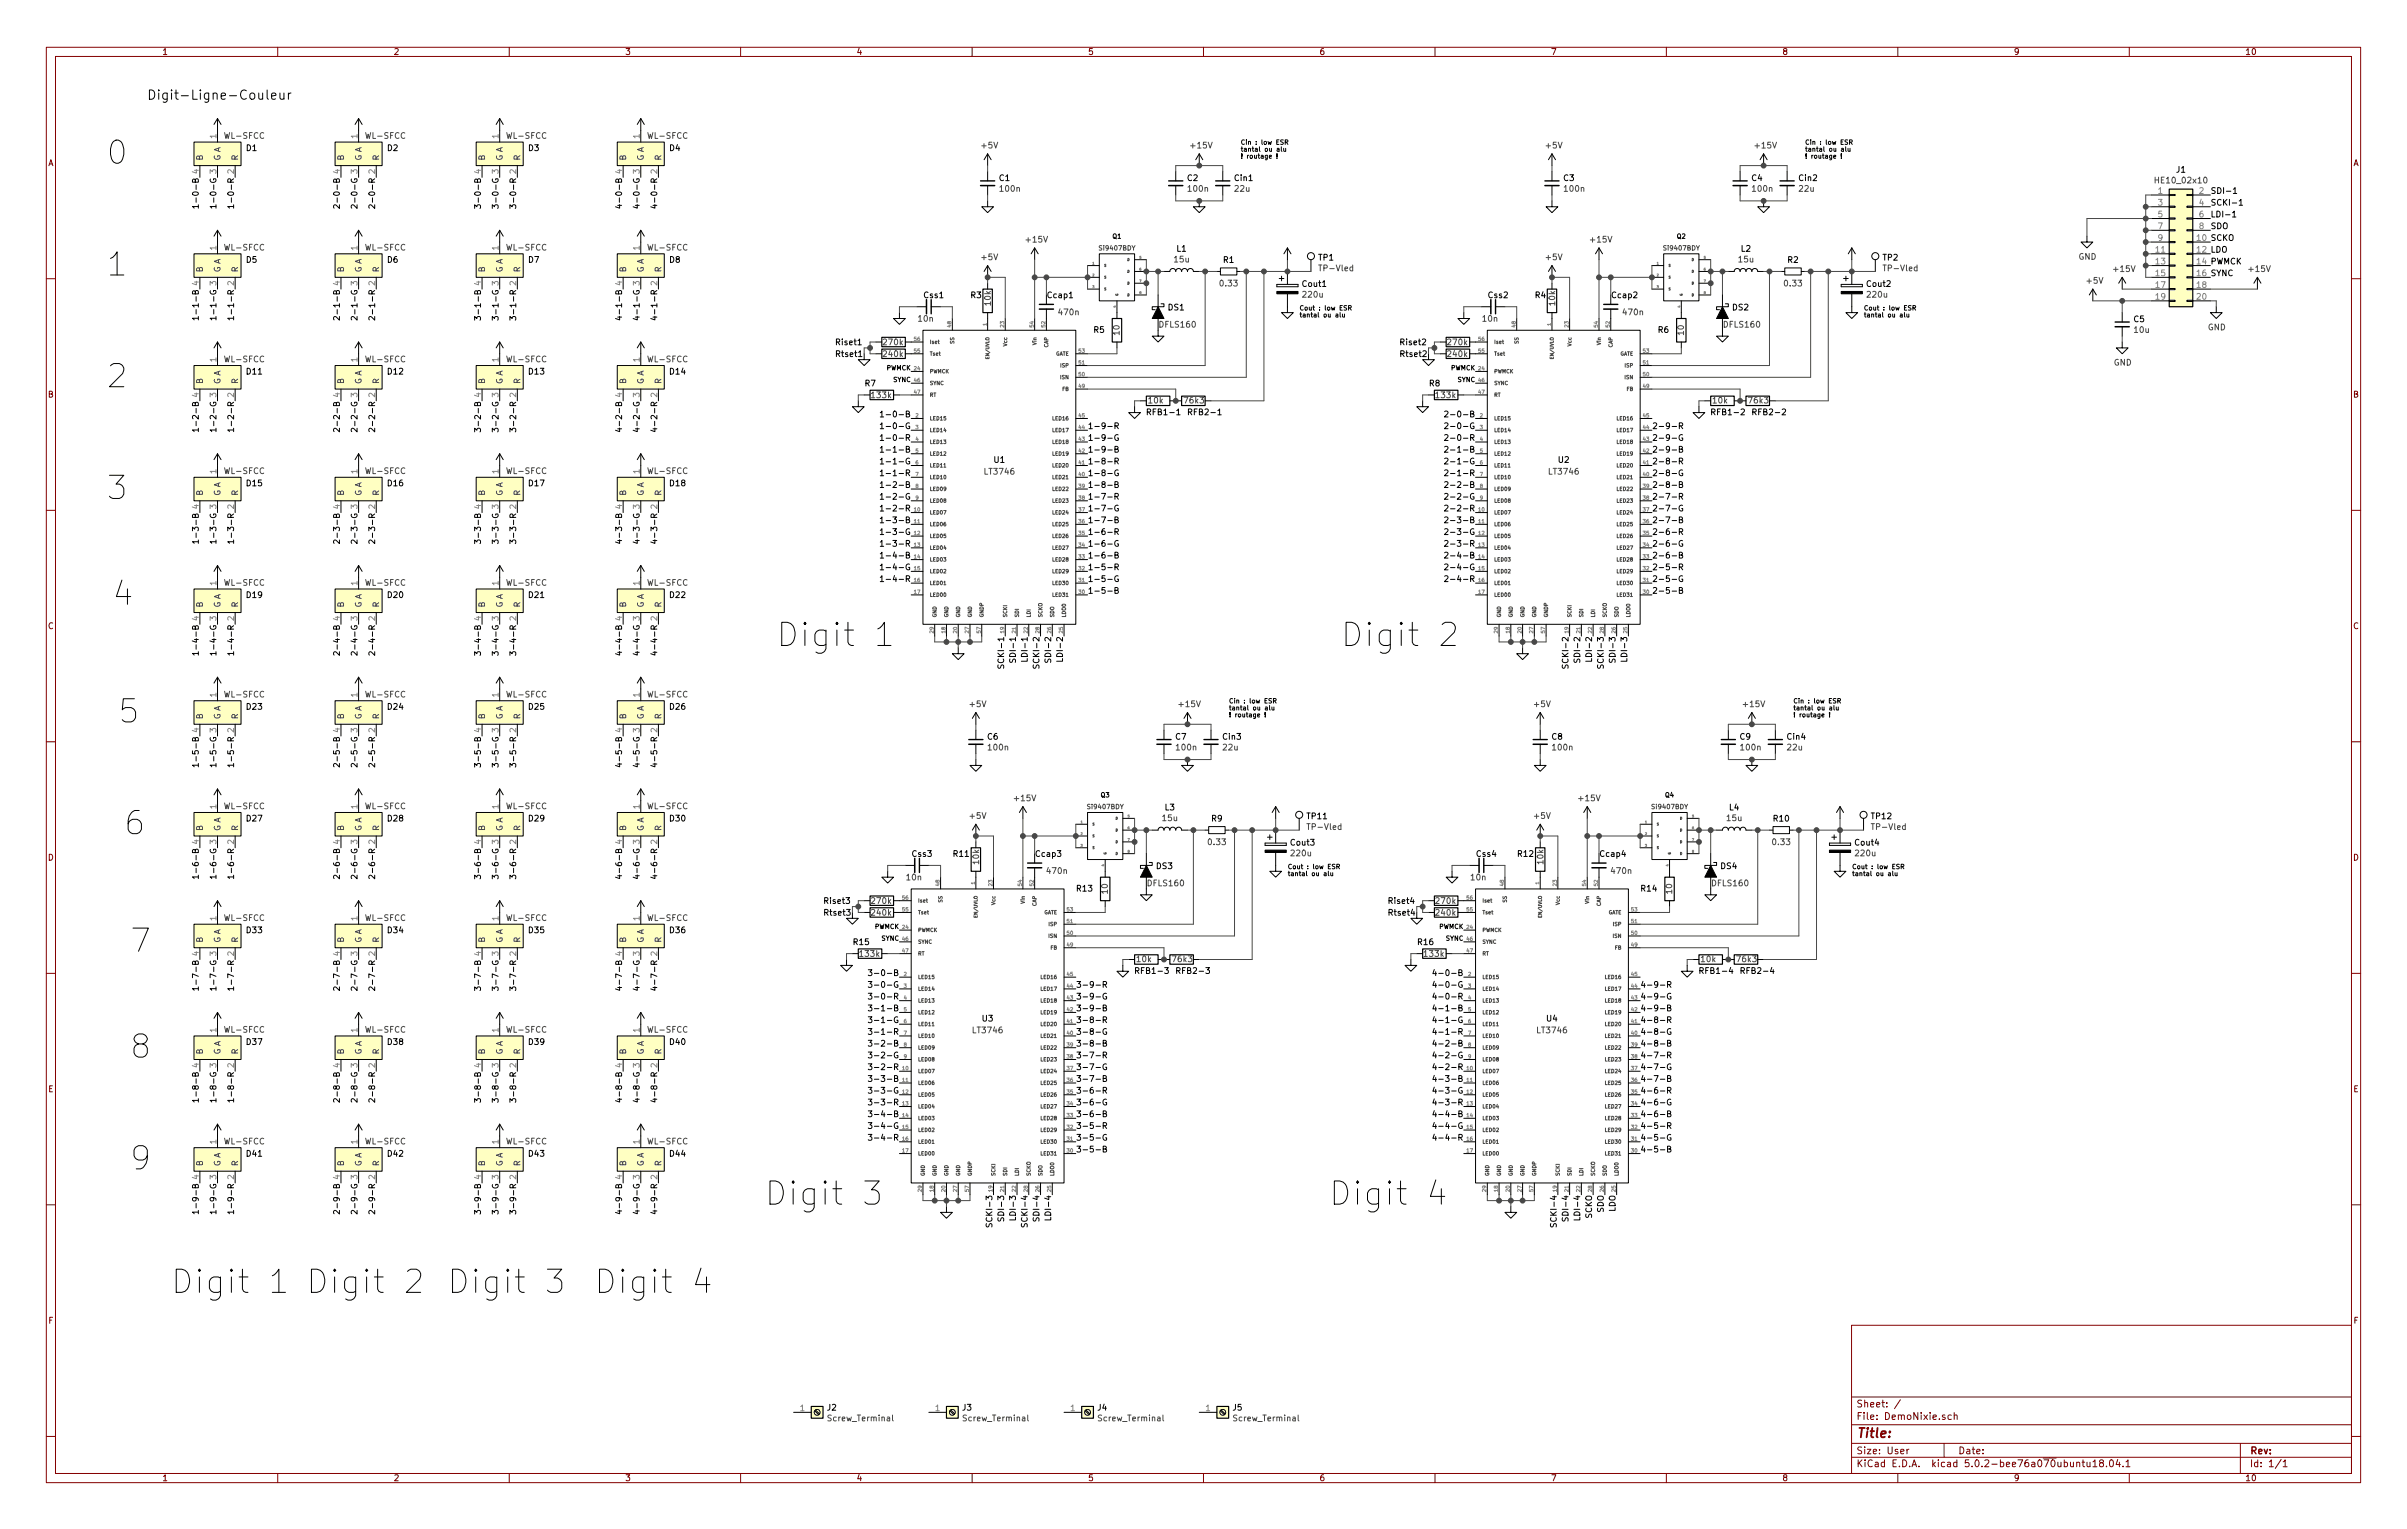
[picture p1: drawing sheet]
<svg xmlns="http://www.w3.org/2000/svg" width="520mm" height="330mm" viewBox="0 0 520 330" stroke-linecap="round" stroke-linejoin="round" font-family="sans-serif">
<defs><g id="words">
<g font-size="7">
<text x="22.9" y="35.5">0</text>
<text x="22.9" y="59.6">1</text>
<text x="22.9" y="83.8">2</text>
<text x="22.9" y="107.9">3</text>
<text x="24.1" y="130.8">4</text>
<text x="167.6" y="139.6">Digit 1</text>
<text x="289.6" y="139.6">Digit 2</text>
<text x="25.4" y="156.2">5</text>
<text x="26.7" y="180.3">6</text>
<text x="27.9" y="205.7">7</text>
<text x="27.9" y="228.5">8</text>
<text x="27.9" y="252.7">9</text>
<text x="165.1" y="260.3">Digit 3</text>
<text x="287" y="260.3">Digit 4</text>
<text x="36.8" y="279.3">Digit 1</text>
<text x="66" y="279.3">Digit 2</text>
<text x="96.5" y="279.3">Digit 3</text>
<text x="128.3" y="279.3">Digit 4</text>
</g>
<text font-size="2.8" x="31.7" y="21.5">Digit-Ligne-Couleur</text>
<text font-size="2.8" fill="#840000" x="401" y="310.5">Title:</text>
<g font-size="2.1" fill="#840000">
<text x="401" y="303.9">Sheet: /</text>
<text x="401" y="306.6">File: DemoNixie.sch</text>
<text x="401" y="316.8">KiCad E.D.A. kicad 5.0.2-bee76a070ubuntu18.04.1</text>
<text x="401" y="314">Size: User</text>
<text x="423" y="314">Date:</text>
<text x="486" y="314">Rev:</text>
<text x="486" y="316.8">Id: 1/1</text>
</g>
<g font-size="1.8" fill="#840000">
<text x="35" y="11.8">1</text>
<text x="85" y="11.8">2</text>
<text x="135" y="11.8">3</text>
<text x="185" y="11.8">4</text>
<text x="235" y="11.8">5</text>
<text x="285" y="11.8">6</text>
<text x="335" y="11.8">7</text>
<text x="385" y="11.8">8</text>
<text x="435" y="11.8">9</text>
<text x="485" y="11.8">10</text>
<text x="10.4" y="35.8">A</text>
<text x="508.4" y="35.8">A</text>
<text x="10.4" y="85.8">B</text>
<text x="508.4" y="85.8">B</text>
<text x="10.4" y="135.8">C</text>
<text x="508.4" y="135.8">C</text>
<text x="10.4" y="185.8">D</text>
<text x="508.4" y="185.8">D</text>
<text x="10.4" y="235.8">E</text>
<text x="508.4" y="235.8">E</text>
<text x="10.5" y="285.8">F</text>
<text x="508.5" y="285.8">F</text>
<text x="35" y="319.8">1</text>
<text x="85" y="319.8">2</text>
<text x="135" y="319.8">3</text>
<text x="185" y="319.8">4</text>
<text x="235" y="319.8">5</text>
<text x="285" y="319.8">6</text>
<text x="335" y="319.8">7</text>
<text x="385" y="319.8">8</text>
<text x="435" y="319.8">9</text>
<text x="485" y="319.8">10</text>
</g>
<g font-size="1.8" fill="#848484">
<text x="46.7" y="29.9" transform="rotate(-90 46.7 29.9)">1</text>
<text x="77.2" y="29.9" transform="rotate(-90 77.2 29.9)">1</text>
<text x="107.7" y="29.9" transform="rotate(-90 107.7 29.9)">1</text>
<text x="138.2" y="29.9" transform="rotate(-90 138.2 29.9)">1</text>
<text x="466.2" y="41.9">1</text>
<text x="475.1" y="41.9">2</text>
<text x="466.2" y="44.4">3</text>
<text x="466.2" y="46.9">5</text>
<text x="475.1" y="44.4">4</text>
<text x="475.1" y="46.9">6</text>
<text x="466.2" y="49.5">7</text>
<text x="466.2" y="52">9</text>
<text x="474.6" y="52">10 SCKO</text>
<text x="475.1" y="49.5">8</text>
<text x="46.7" y="54" transform="rotate(-90 46.7 54)">1</text>
<text x="77.2" y="54" transform="rotate(-90 77.2 54)">1</text>
<text x="107.7" y="54" transform="rotate(-90 107.7 54)">1</text>
<text x="138.2" y="54" transform="rotate(-90 138.2 54)">1</text>
<text x="465.8" y="54.6">11</text>
<text x="465.8" y="57.1">13</text>
<text x="465.8" y="59.6">15</text>
<text x="465.8" y="62.2">17</text>
<text x="465.8" y="64.7">19</text>
<text x="474.6" y="62.2">18</text>
<text x="474.6" y="64.7">20</text>
<text x="46.7" y="78.2" transform="rotate(-90 46.7 78.2)">1</text>
<text x="77.2" y="78.2" transform="rotate(-90 77.2 78.2)">1</text>
<text x="107.7" y="78.2" transform="rotate(-90 107.7 78.2)">1</text>
<text x="138.2" y="78.2" transform="rotate(-90 138.2 78.2)">1</text>
<text x="46.7" y="102.3" transform="rotate(-90 46.7 102.3)">1</text>
<text x="77.2" y="102.3" transform="rotate(-90 77.2 102.3)">1</text>
<text x="107.7" y="102.3" transform="rotate(-90 107.7 102.3)">1</text>
<text x="138.2" y="102.3" transform="rotate(-90 138.2 102.3)">1</text>
<text x="46.7" y="126.4" transform="rotate(-90 46.7 126.4)">1</text>
<text x="77.2" y="126.4" transform="rotate(-90 77.2 126.4)">1</text>
<text x="107.7" y="126.4" transform="rotate(-90 107.7 126.4)">1</text>
<text x="138.2" y="126.4" transform="rotate(-90 138.2 126.4)">1</text>
<text x="46.7" y="150.5" transform="rotate(-90 46.7 150.5)">1</text>
<text x="77.2" y="150.5" transform="rotate(-90 77.2 150.5)">1</text>
<text x="107.7" y="150.5" transform="rotate(-90 107.7 150.5)">1</text>
<text x="138.2" y="150.5" transform="rotate(-90 138.2 150.5)">1</text>
<text x="46.7" y="174.7" transform="rotate(-90 46.7 174.7)">1</text>
<text x="77.2" y="174.7" transform="rotate(-90 77.2 174.7)">1</text>
<text x="107.7" y="174.7" transform="rotate(-90 107.7 174.7)">1</text>
<text x="138.2" y="174.7" transform="rotate(-90 138.2 174.7)">1</text>
<text x="46.7" y="198.8" transform="rotate(-90 46.7 198.8)">1</text>
<text x="77.2" y="198.8" transform="rotate(-90 77.2 198.8)">1</text>
<text x="107.7" y="198.8" transform="rotate(-90 107.7 198.8)">1</text>
<text x="138.2" y="198.8" transform="rotate(-90 138.2 198.8)">1</text>
<text x="46.7" y="222.9" transform="rotate(-90 46.7 222.9)">1</text>
<text x="77.2" y="222.9" transform="rotate(-90 77.2 222.9)">1</text>
<text x="107.7" y="222.9" transform="rotate(-90 107.7 222.9)">1</text>
<text x="138.2" y="222.9" transform="rotate(-90 138.2 222.9)">1</text>
<text x="46.7" y="247.1" transform="rotate(-90 46.7 247.1)">1</text>
<text x="77.2" y="247.1" transform="rotate(-90 77.2 247.1)">1</text>
<text x="107.7" y="247.1" transform="rotate(-90 107.7 247.1)">1</text>
<text x="138.2" y="247.1" transform="rotate(-90 138.2 247.1)">1</text>
<text x="172.9" y="304.7">1</text>
<text x="202.1" y="304.7">1</text>
<text x="231.3" y="304.7">1</text>
<text x="260.5" y="304.7">1</text>
</g>
<g font-size="1.8" fill="#484848">
<text x="48.7" y="30">WL-SFCC</text>
<text x="79.2" y="30">WL-SFCC</text>
<text x="109.7" y="30">WL-SFCC</text>
<text x="140.2" y="30">WL-SFCC</text>
<text x="43.8" y="34.7" transform="rotate(-90 43.8 34.7)">B</text>
<text x="47.6" y="34.7" transform="rotate(-90 47.6 34.7)">G A</text>
<text x="51.4" y="34.7" transform="rotate(-90 51.4 34.7)">R</text>
<text x="74.3" y="34.7" transform="rotate(-90 74.3 34.7)">B</text>
<text x="78.1" y="34.7" transform="rotate(-90 78.1 34.7)">G A</text>
<text x="81.9" y="34.7" transform="rotate(-90 81.9 34.7)">R</text>
<text x="104.8" y="34.7" transform="rotate(-90 104.8 34.7)">B</text>
<text x="108.6" y="34.7" transform="rotate(-90 108.6 34.7)">G A</text>
<text x="112.4" y="34.7" transform="rotate(-90 112.4 34.7)">R</text>
<text x="135.3" y="34.7" transform="rotate(-90 135.3 34.7)">B</text>
<text x="139.1" y="34.7" transform="rotate(-90 139.1 34.7)">G A</text>
<text x="142.9" y="34.7" transform="rotate(-90 142.9 34.7)">R</text>
<text x="212.1" y="32.1">+5V</text>
<text x="257.4" y="32.1">+15V</text>
<text x="334.1" y="32.1">+5V</text>
<text x="379.3" y="32.1">+15V</text>
<text x="216.2" y="41.4">100n</text>
<text x="256.8" y="41.4">100n</text>
<text x="266.8" y="41.4">22u</text>
<text x="338.1" y="41.4">100n</text>
<text x="378.7" y="41.4">100n</text>
<text x="388.7" y="41.4">22u</text>
<text x="466" y="39.6">HE10_02x10</text>
<text x="221.8" y="52.4">+15V</text>
<text x="343.7" y="52.4">+15V</text>
<text x="43.8" y="58.9" transform="rotate(-90 43.8 58.9)">B</text>
<text x="47.6" y="58.9" transform="rotate(-90 47.6 58.9)">G A</text>
<text x="48.7" y="54.1">WL-SFCC</text>
<text x="51.4" y="58.9" transform="rotate(-90 51.4 58.9)">R</text>
<text x="74.3" y="58.9" transform="rotate(-90 74.3 58.9)">B</text>
<text x="78.1" y="58.9" transform="rotate(-90 78.1 58.9)">G A</text>
<text x="79.2" y="54.1">WL-SFCC</text>
<text x="81.9" y="58.9" transform="rotate(-90 81.9 58.9)">R</text>
<text x="104.8" y="58.9" transform="rotate(-90 104.8 58.9)">B</text>
<text x="108.6" y="58.9" transform="rotate(-90 108.6 58.9)">G A</text>
<text x="109.7" y="54.1">WL-SFCC</text>
<text x="112.4" y="58.9" transform="rotate(-90 112.4 58.9)">R</text>
<text x="135.3" y="58.9" transform="rotate(-90 135.3 58.9)">B</text>
<text x="139.1" y="58.9" transform="rotate(-90 139.1 58.9)">G A</text>
<text x="140.2" y="54.1">WL-SFCC</text>
<text x="142.9" y="58.9" transform="rotate(-90 142.9 58.9)">R</text>
<text x="212.1" y="56.2">+5V</text>
<text x="253.7" y="56.7">15u</text>
<text x="285.4" y="58.6">TP-Vled</text>
<text x="334.1" y="56.2">+5V</text>
<text x="375.7" y="56.7">15u</text>
<text x="407.3" y="58.6">TP-Vled</text>
<text x="449" y="56.1">GND</text>
<text x="456.8" y="58.7">+15V</text>
<text x="486" y="58.7">+15V</text>
<text x="214" y="65.9" transform="rotate(-90 214 65.9)">10k</text>
<text x="263.7" y="61.8">0.33</text>
<text x="281.6" y="64.3">220u</text>
<text x="336" y="65.9" transform="rotate(-90 336 65.9)">10k</text>
<text x="385.6" y="61.8">0.33</text>
<text x="403.5" y="64.3">220u</text>
<text x="450.9" y="61.3">+5V</text>
<text x="198.5" y="69.5">10n</text>
<text x="228.9" y="68.1">470n</text>
<text x="250.6" y="70.7">DFLS160</text>
<text x="320.4" y="69.5">10n</text>
<text x="350.8" y="68.1">470n</text>
<text x="372.5" y="70.7">DFLS160</text>
<text x="461.1" y="71.9">10u</text>
<text x="477" y="71.3">GND</text>
<text x="190.9" y="74.5">270k</text>
<text x="190.9" y="77.1">240k</text>
<text x="241.9" y="72.3" transform="rotate(-90 241.9 72.3)">10</text>
<text x="312.9" y="74.5">270k</text>
<text x="312.9" y="77.1">240k</text>
<text x="363.8" y="72.3" transform="rotate(-90 363.8 72.3)">10</text>
<text x="43.8" y="83" transform="rotate(-90 43.8 83)">B</text>
<text x="47.6" y="83" transform="rotate(-90 47.6 83)">G A</text>
<text x="48.7" y="78.2">WL-SFCC</text>
<text x="51.4" y="83" transform="rotate(-90 51.4 83)">R</text>
<text x="74.3" y="83" transform="rotate(-90 74.3 83)">B</text>
<text x="78.1" y="83" transform="rotate(-90 78.1 83)">G A</text>
<text x="79.2" y="78.2">WL-SFCC</text>
<text x="81.9" y="83" transform="rotate(-90 81.9 83)">R</text>
<text x="104.8" y="83" transform="rotate(-90 104.8 83)">B</text>
<text x="108.6" y="83" transform="rotate(-90 108.6 83)">G A</text>
<text x="109.7" y="78.2">WL-SFCC</text>
<text x="112.4" y="83" transform="rotate(-90 112.4 83)">R</text>
<text x="135.3" y="83" transform="rotate(-90 135.3 83)">B</text>
<text x="139.1" y="83" transform="rotate(-90 139.1 83)">G A</text>
<text x="140.2" y="78.2">WL-SFCC</text>
<text x="142.9" y="83" transform="rotate(-90 142.9 83)">R</text>
<text x="456.6" y="78.9">GND</text>
<text x="188.4" y="86">133k</text>
<text x="248.2" y="87.1">10k</text>
<text x="256" y="87.1">76k3</text>
<text x="310.3" y="86">133k</text>
<text x="370.1" y="87.1">10k</text>
<text x="377.9" y="87.1">76k3</text>
<text x="43.8" y="107.1" transform="rotate(-90 43.8 107.1)">B</text>
<text x="47.6" y="107.1" transform="rotate(-90 47.6 107.1)">G A</text>
<text x="48.7" y="102.4">WL-SFCC</text>
<text x="51.4" y="107.1" transform="rotate(-90 51.4 107.1)">R</text>
<text x="74.3" y="107.1" transform="rotate(-90 74.3 107.1)">B</text>
<text x="78.1" y="107.1" transform="rotate(-90 78.1 107.1)">G A</text>
<text x="79.2" y="102.4">WL-SFCC</text>
<text x="81.9" y="107.1" transform="rotate(-90 81.9 107.1)">R</text>
<text x="104.8" y="107.1" transform="rotate(-90 104.8 107.1)">B</text>
<text x="108.6" y="107.1" transform="rotate(-90 108.6 107.1)">G A</text>
<text x="109.7" y="102.4">WL-SFCC</text>
<text x="112.4" y="107.1" transform="rotate(-90 112.4 107.1)">R</text>
<text x="135.3" y="107.1" transform="rotate(-90 135.3 107.1)">B</text>
<text x="139.1" y="107.1" transform="rotate(-90 139.1 107.1)">G A</text>
<text x="140.2" y="102.4">WL-SFCC</text>
<text x="142.9" y="107.1" transform="rotate(-90 142.9 107.1)">R</text>
<text x="212.9" y="102.5">LT3746</text>
<text x="334.8" y="102.5">LT3746</text>
<text x="43.8" y="131.3" transform="rotate(-90 43.8 131.3)">B</text>
<text x="47.6" y="131.3" transform="rotate(-90 47.6 131.3)">G A</text>
<text x="48.7" y="126.5">WL-SFCC</text>
<text x="51.4" y="131.3" transform="rotate(-90 51.4 131.3)">R</text>
<text x="74.3" y="131.3" transform="rotate(-90 74.3 131.3)">B</text>
<text x="78.1" y="131.3" transform="rotate(-90 78.1 131.3)">G A</text>
<text x="79.2" y="126.5">WL-SFCC</text>
<text x="81.9" y="131.3" transform="rotate(-90 81.9 131.3)">R</text>
<text x="104.8" y="131.3" transform="rotate(-90 104.8 131.3)">B</text>
<text x="108.6" y="131.3" transform="rotate(-90 108.6 131.3)">G A</text>
<text x="109.7" y="126.5">WL-SFCC</text>
<text x="112.4" y="131.3" transform="rotate(-90 112.4 131.3)">R</text>
<text x="135.3" y="131.3" transform="rotate(-90 135.3 131.3)">B</text>
<text x="139.1" y="131.3" transform="rotate(-90 139.1 131.3)">G A</text>
<text x="140.2" y="126.5">WL-SFCC</text>
<text x="142.9" y="131.3" transform="rotate(-90 142.9 131.3)">R</text>
<text x="43.8" y="155.4" transform="rotate(-90 43.8 155.4)">B</text>
<text x="47.6" y="155.4" transform="rotate(-90 47.6 155.4)">G A</text>
<text x="48.7" y="150.6">WL-SFCC</text>
<text x="51.4" y="155.4" transform="rotate(-90 51.4 155.4)">R</text>
<text x="74.3" y="155.4" transform="rotate(-90 74.3 155.4)">B</text>
<text x="78.1" y="155.4" transform="rotate(-90 78.1 155.4)">G A</text>
<text x="79.2" y="150.6">WL-SFCC</text>
<text x="81.9" y="155.4" transform="rotate(-90 81.9 155.4)">R</text>
<text x="104.8" y="155.4" transform="rotate(-90 104.8 155.4)">B</text>
<text x="108.6" y="155.4" transform="rotate(-90 108.6 155.4)">G A</text>
<text x="109.7" y="150.6">WL-SFCC</text>
<text x="112.4" y="155.4" transform="rotate(-90 112.4 155.4)">R</text>
<text x="135.3" y="155.4" transform="rotate(-90 135.3 155.4)">B</text>
<text x="139.1" y="155.4" transform="rotate(-90 139.1 155.4)">G A</text>
<text x="140.2" y="150.6">WL-SFCC</text>
<text x="142.9" y="155.4" transform="rotate(-90 142.9 155.4)">R</text>
<text x="209.6" y="152.7">+5V</text>
<text x="254.8" y="152.7">+15V</text>
<text x="331.5" y="152.7">+5V</text>
<text x="376.8" y="152.7">+15V</text>
<text x="213.6" y="162.1">100n</text>
<text x="254.3" y="162.1">100n</text>
<text x="264.3" y="162.1">22u</text>
<text x="335.5" y="162.1">100n</text>
<text x="376.2" y="162.1">100n</text>
<text x="386.2" y="162.1">22u</text>
<text x="219.3" y="173">+15V</text>
<text x="341.2" y="173">+15V</text>
<text x="43.8" y="179.5" transform="rotate(-90 43.8 179.5)">B</text>
<text x="47.6" y="179.5" transform="rotate(-90 47.6 179.5)">G A</text>
<text x="48.7" y="174.8">WL-SFCC</text>
<text x="51.4" y="179.5" transform="rotate(-90 51.4 179.5)">R</text>
<text x="74.3" y="179.5" transform="rotate(-90 74.3 179.5)">B</text>
<text x="78.1" y="179.5" transform="rotate(-90 78.1 179.5)">G A</text>
<text x="79.2" y="174.8">WL-SFCC</text>
<text x="81.9" y="179.5" transform="rotate(-90 81.9 179.5)">R</text>
<text x="104.8" y="179.5" transform="rotate(-90 104.8 179.5)">B</text>
<text x="108.6" y="179.5" transform="rotate(-90 108.6 179.5)">G A</text>
<text x="109.7" y="174.8">WL-SFCC</text>
<text x="112.4" y="179.5" transform="rotate(-90 112.4 179.5)">R</text>
<text x="135.3" y="179.5" transform="rotate(-90 135.3 179.5)">B</text>
<text x="139.1" y="179.5" transform="rotate(-90 139.1 179.5)">G A</text>
<text x="140.2" y="174.8">WL-SFCC</text>
<text x="142.9" y="179.5" transform="rotate(-90 142.9 179.5)">R</text>
<text x="209.6" y="176.8">+5V</text>
<text x="251.2" y="177.3">15u</text>
<text x="282.8" y="179.2">TP-Vled</text>
<text x="331.5" y="176.8">+5V</text>
<text x="373.1" y="177.3">15u</text>
<text x="404.7" y="179.2">TP-Vled</text>
<text x="261.2" y="182.5">0.33</text>
<text x="279" y="184.9">220u</text>
<text x="383.1" y="182.5">0.33</text>
<text x="401" y="184.9">220u</text>
<text x="195.9" y="190.1">10n</text>
<text x="211.5" y="186.6" transform="rotate(-90 211.5 186.6)">10k</text>
<text x="226.3" y="188.7">470n</text>
<text x="248.1" y="191.4">DFLS160</text>
<text x="317.8" y="190.1">10n</text>
<text x="333.4" y="186.6" transform="rotate(-90 333.4 186.6)">10k</text>
<text x="348.2" y="188.7">470n</text>
<text x="370" y="191.4">DFLS160</text>
<text x="188.4" y="195.2">270k</text>
<text x="188.4" y="197.7">240k</text>
<text x="239.3" y="192.9" transform="rotate(-90 239.3 192.9)">10</text>
<text x="310.3" y="195.2">270k</text>
<text x="310.3" y="197.7">240k</text>
<text x="361.2" y="192.9" transform="rotate(-90 361.2 192.9)">10</text>
<text x="43.8" y="203.7" transform="rotate(-90 43.8 203.7)">B</text>
<text x="47.6" y="203.7" transform="rotate(-90 47.6 203.7)">G A</text>
<text x="48.7" y="198.9">WL-SFCC</text>
<text x="51.4" y="203.7" transform="rotate(-90 51.4 203.7)">R</text>
<text x="74.3" y="203.7" transform="rotate(-90 74.3 203.7)">B</text>
<text x="78.1" y="203.7" transform="rotate(-90 78.1 203.7)">G A</text>
<text x="79.2" y="198.9">WL-SFCC</text>
<text x="81.9" y="203.7" transform="rotate(-90 81.9 203.7)">R</text>
<text x="104.8" y="203.7" transform="rotate(-90 104.8 203.7)">B</text>
<text x="108.6" y="203.7" transform="rotate(-90 108.6 203.7)">G A</text>
<text x="109.7" y="198.9">WL-SFCC</text>
<text x="112.4" y="203.7" transform="rotate(-90 112.4 203.7)">R</text>
<text x="135.3" y="203.7" transform="rotate(-90 135.3 203.7)">B</text>
<text x="139.1" y="203.7" transform="rotate(-90 139.1 203.7)">G A</text>
<text x="140.2" y="198.9">WL-SFCC</text>
<text x="142.9" y="203.7" transform="rotate(-90 142.9 203.7)">R</text>
<text x="185.9" y="206.6">133k</text>
<text x="245.6" y="207.8">10k</text>
<text x="253.4" y="207.8">76k3</text>
<text x="307.8" y="206.6">133k</text>
<text x="367.6" y="207.8">10k</text>
<text x="375.4" y="207.8">76k3</text>
<text x="43.8" y="227.8" transform="rotate(-90 43.8 227.8)">B</text>
<text x="47.6" y="227.8" transform="rotate(-90 47.6 227.8)">G A</text>
<text x="48.7" y="223">WL-SFCC</text>
<text x="51.4" y="227.8" transform="rotate(-90 51.4 227.8)">R</text>
<text x="74.3" y="227.8" transform="rotate(-90 74.3 227.8)">B</text>
<text x="78.1" y="227.8" transform="rotate(-90 78.1 227.8)">G A</text>
<text x="79.2" y="223">WL-SFCC</text>
<text x="81.9" y="227.8" transform="rotate(-90 81.9 227.8)">R</text>
<text x="104.8" y="227.8" transform="rotate(-90 104.8 227.8)">B</text>
<text x="108.6" y="227.8" transform="rotate(-90 108.6 227.8)">G A</text>
<text x="109.7" y="223">WL-SFCC</text>
<text x="112.4" y="227.8" transform="rotate(-90 112.4 227.8)">R</text>
<text x="135.3" y="227.8" transform="rotate(-90 135.3 227.8)">B</text>
<text x="139.1" y="227.8" transform="rotate(-90 139.1 227.8)">G A</text>
<text x="140.2" y="223">WL-SFCC</text>
<text x="142.9" y="227.8" transform="rotate(-90 142.9 227.8)">R</text>
<text x="210.3" y="223.1">LT3746</text>
<text x="332.2" y="223.1">LT3746</text>
<text x="43.8" y="251.9" transform="rotate(-90 43.8 251.9)">B</text>
<text x="47.6" y="251.9" transform="rotate(-90 47.6 251.9)">G A</text>
<text x="48.7" y="247.1">WL-SFCC</text>
<text x="51.4" y="251.9" transform="rotate(-90 51.4 251.9)">R</text>
<text x="74.3" y="251.9" transform="rotate(-90 74.3 251.9)">B</text>
<text x="78.1" y="251.9" transform="rotate(-90 78.1 251.9)">G A</text>
<text x="79.2" y="247.1">WL-SFCC</text>
<text x="81.9" y="251.9" transform="rotate(-90 81.9 251.9)">R</text>
<text x="104.8" y="251.9" transform="rotate(-90 104.8 251.9)">B</text>
<text x="108.6" y="251.9" transform="rotate(-90 108.6 251.9)">G A</text>
<text x="109.7" y="247.1">WL-SFCC</text>
<text x="112.4" y="251.9" transform="rotate(-90 112.4 251.9)">R</text>
<text x="135.3" y="251.9" transform="rotate(-90 135.3 251.9)">B</text>
<text x="139.1" y="251.9" transform="rotate(-90 139.1 251.9)">G A</text>
<text x="140.2" y="247.1">WL-SFCC</text>
<text x="142.9" y="251.9" transform="rotate(-90 142.9 251.9)">R</text>
<text x="179.1" y="306.9">Screw_Terminal</text>
<text x="208.3" y="306.9">Screw_Terminal</text>
<text x="237.5" y="306.9">Screw_Terminal</text>
<text x="266.8" y="306.9">Screw_Terminal</text>
</g>
<g font-size="1.8">
<text x="53.2" y="32.6">D1</text>
<text x="83.7" y="32.6">D2</text>
<text x="114.2" y="32.6">D3</text>
<text x="144.7" y="32.6">D4</text>
<text x="215.9" y="39.1">C1</text>
<text x="256.5" y="39.1">C2</text>
<text x="266.8" y="39.1">Cin1</text>
<text x="337.8" y="39.1">C3</text>
<text x="378.5" y="39.1">C4</text>
<text x="388.7" y="39.1">Cin2</text>
<text x="470.2" y="37.3">J1</text>
<text x="477.5" y="41.9">SDI-1</text>
<text x="42.9" y="42.7" transform="rotate(-90 42.9 42.7)">1-0-B 4</text>
<text x="46.7" y="42.8" transform="rotate(-90 46.7 42.8)">1-0-G 3</text>
<text x="50.5" y="42.7" transform="rotate(-90 50.5 42.7)">1-0-R 2</text>
<text x="73.4" y="42.7" transform="rotate(-90 73.4 42.7)">2-0-B 4</text>
<text x="77.2" y="42.8" transform="rotate(-90 77.2 42.8)">2-0-G 3</text>
<text x="81" y="42.7" transform="rotate(-90 81 42.7)">2-0-R 2</text>
<text x="103.9" y="42.7" transform="rotate(-90 103.9 42.7)">3-0-B 4</text>
<text x="107.7" y="42.8" transform="rotate(-90 107.7 42.8)">3-0-G 3</text>
<text x="111.5" y="42.7" transform="rotate(-90 111.5 42.7)">3-0-R 2</text>
<text x="134.4" y="42.7" transform="rotate(-90 134.4 42.7)">4-0-B 4</text>
<text x="138.2" y="42.8" transform="rotate(-90 138.2 42.8)">4-0-G 3</text>
<text x="142" y="42.7" transform="rotate(-90 142 42.7)">4-0-R 2</text>
<text x="477.5" y="44.4">SCKI-1</text>
<text x="477.5" y="46.9">LDI-1</text>
<text x="477.5" y="49.5">SDO</text>
<text x="53.2" y="56.7">D5</text>
<text x="83.7" y="56.7">D6</text>
<text x="114.2" y="56.7">D7</text>
<text x="144.7" y="56.7">D8</text>
<text x="254.3" y="54.4">L1</text>
<text x="264.3" y="56.8">R1</text>
<text x="284.9" y="56.3">TP1</text>
<text x="376.2" y="54.4">L2</text>
<text x="386.2" y="56.8">R2</text>
<text x="406.8" y="56.3">TP2</text>
<text x="474.6" y="54.6">12 LDO</text>
<text x="474.6" y="57.1">14 PWMCK</text>
<text x="474.6" y="59.6">16 SYNC</text>
<text x="199.6" y="64.4">Css1</text>
<text x="209.8" y="64.4">R3</text>
<text x="226.4" y="64.4">Ccap1</text>
<text x="281.5" y="62">Cout1</text>
<text x="321.5" y="64.4">Css2</text>
<text x="331.7" y="64.4">R4</text>
<text x="348.3" y="64.4">Ccap2</text>
<text x="403.4" y="62">Cout2</text>
<text x="42.9" y="66.9" transform="rotate(-90 42.9 66.9)">1-1-B 4</text>
<text x="46.7" y="67" transform="rotate(-90 46.7 67)">1-1-G 3</text>
<text x="50.5" y="66.9" transform="rotate(-90 50.5 66.9)">1-1-R 2</text>
<text x="73.4" y="66.9" transform="rotate(-90 73.4 66.9)">2-1-B 4</text>
<text x="77.2" y="67" transform="rotate(-90 77.2 67)">2-1-G 3</text>
<text x="81" y="66.9" transform="rotate(-90 81 66.9)">2-1-R 2</text>
<text x="103.9" y="66.9" transform="rotate(-90 103.9 66.9)">3-1-B 4</text>
<text x="107.7" y="67" transform="rotate(-90 107.7 67)">3-1-G 3</text>
<text x="111.5" y="66.9" transform="rotate(-90 111.5 66.9)">3-1-R 2</text>
<text x="134.4" y="66.9" transform="rotate(-90 134.4 66.9)">4-1-B 4</text>
<text x="138.2" y="67" transform="rotate(-90 138.2 67)">4-1-G 3</text>
<text x="142" y="66.9" transform="rotate(-90 142 66.9)">4-1-R 2</text>
<text x="236.3" y="71.9">R5</text>
<text x="252.4" y="67">DS1</text>
<text x="358.2" y="71.9">R6</text>
<text x="374.3" y="67">DS2</text>
<text x="461" y="69.6">C5</text>
<text x="180.7" y="74.5">Riset1</text>
<text x="180.7" y="77.1">Rtset1</text>
<text x="302.6" y="74.5">Riset2</text>
<text x="302.7" y="77.1">Rtset2</text>
<text x="53.3" y="80.9">D11</text>
<text x="83.8" y="80.9">D12</text>
<text x="114.3" y="80.9">D13</text>
<text x="144.8" y="80.9">D14</text>
<text x="186.9" y="83.4">R7</text>
<text x="308.8" y="83.4">R8</text>
<text x="248.3" y="89.7">RFB1-1</text>
<text x="257.2" y="89.7">RFB2-1</text>
<text x="370.2" y="89.7">RFB1-2</text>
<text x="379.1" y="89.7">RFB2-2</text>
<text x="42.9" y="91" transform="rotate(-90 42.9 91)">1-2-B 4</text>
<text x="46.7" y="91.1" transform="rotate(-90 46.7 91.1)">1-2-G 3</text>
<text x="50.5" y="91" transform="rotate(-90 50.5 91)">1-2-R 2</text>
<text x="73.4" y="91" transform="rotate(-90 73.4 91)">2-2-B 4</text>
<text x="77.2" y="91.1" transform="rotate(-90 77.2 91.1)">2-2-G 3</text>
<text x="81" y="91" transform="rotate(-90 81 91)">2-2-R 2</text>
<text x="103.9" y="91" transform="rotate(-90 103.9 91)">3-2-B 4</text>
<text x="107.7" y="91.1" transform="rotate(-90 107.7 91.1)">3-2-G 3</text>
<text x="111.5" y="91" transform="rotate(-90 111.5 91)">3-2-R 2</text>
<text x="134.4" y="91" transform="rotate(-90 134.4 91)">4-2-B 4</text>
<text x="138.2" y="91.1" transform="rotate(-90 138.2 91.1)">4-2-G 3</text>
<text x="142" y="91" transform="rotate(-90 142 91)">4-2-R 2</text>
<text x="192.3" y="92.7">1-0-G</text>
<text x="192.4" y="95.2">1-0-R</text>
<text x="192.4" y="90.1">1-0-B</text>
<text x="234.9" y="92.7">1-9-R</text>
<text x="234.9" y="95.2">1-9-G</text>
<text x="314.2" y="92.7">2-0-G</text>
<text x="314.4" y="95.2">2-0-R</text>
<text x="314.4" y="90.1">2-0-B</text>
<text x="356.9" y="92.7">2-9-R</text>
<text x="356.9" y="95.2">2-9-G</text>
<text x="192.3" y="100.3">1-1-G</text>
<text x="192.4" y="97.7">1-1-B</text>
<text x="214.8" y="99.9">U1</text>
<text x="234.9" y="100.3">1-8-R</text>
<text x="234.9" y="97.7">1-9-B</text>
<text x="314.2" y="100.3">2-1-G</text>
<text x="314.4" y="97.7">2-1-B</text>
<text x="336.7" y="99.9">U2</text>
<text x="356.9" y="100.3">2-8-R</text>
<text x="356.9" y="97.7">2-9-B</text>
<text x="53.3" y="105">D15</text>
<text x="83.8" y="105">D16</text>
<text x="114.3" y="105">D17</text>
<text x="144.8" y="105">D18</text>
<text x="192.3" y="107.9">1-2-G</text>
<text x="192.4" y="102.8">1-1-R</text>
<text x="192.4" y="105.4">1-2-B</text>
<text x="234.9" y="107.9">1-7-R</text>
<text x="234.9" y="102.8">1-8-G</text>
<text x="234.9" y="105.4">1-8-B</text>
<text x="314.2" y="107.9">2-2-G</text>
<text x="314.4" y="102.8">2-1-R</text>
<text x="314.4" y="105.4">2-2-B</text>
<text x="356.9" y="107.9">2-7-R</text>
<text x="356.9" y="102.8">2-8-G</text>
<text x="356.9" y="105.4">2-8-B</text>
<text x="192.4" y="110.4">1-2-R</text>
<text x="192.4" y="113">1-3-B</text>
<text x="234.9" y="110.4">1-7-G</text>
<text x="234.9" y="113">1-7-B</text>
<text x="314.4" y="110.4">2-2-R</text>
<text x="314.4" y="113">2-3-B</text>
<text x="356.9" y="110.4">2-7-G</text>
<text x="356.9" y="113">2-7-B</text>
<text x="42.9" y="115.1" transform="rotate(-90 42.9 115.1)">1-3-B 4</text>
<text x="46.7" y="115.2" transform="rotate(-90 46.7 115.2)">1-3-G 3</text>
<text x="50.5" y="115.1" transform="rotate(-90 50.5 115.1)">1-3-R 2</text>
<text x="73.4" y="115.1" transform="rotate(-90 73.4 115.1)">2-3-B 4</text>
<text x="77.2" y="115.2" transform="rotate(-90 77.2 115.2)">2-3-G 3</text>
<text x="81" y="115.1" transform="rotate(-90 81 115.1)">2-3-R 2</text>
<text x="103.9" y="115.1" transform="rotate(-90 103.9 115.1)">3-3-B 4</text>
<text x="107.7" y="115.2" transform="rotate(-90 107.7 115.2)">3-3-G 3</text>
<text x="111.5" y="115.1" transform="rotate(-90 111.5 115.1)">3-3-R 2</text>
<text x="134.4" y="115.1" transform="rotate(-90 134.4 115.1)">4-3-B 4</text>
<text x="138.2" y="115.2" transform="rotate(-90 138.2 115.2)">4-3-G 3</text>
<text x="142" y="115.1" transform="rotate(-90 142 115.1)">4-3-R 2</text>
<text x="192.3" y="115.5">1-3-G</text>
<text x="192.4" y="118.1">1-3-R</text>
<text x="234.9" y="115.5">1-6-R</text>
<text x="234.9" y="118.1">1-6-G</text>
<text x="314.2" y="115.5">2-3-G</text>
<text x="314.4" y="118.1">2-3-R</text>
<text x="356.9" y="115.5">2-6-R</text>
<text x="356.9" y="118.1">2-6-G</text>
<text x="192.3" y="123.1">1-4-G</text>
<text x="192.4" y="125.7">1-4-R</text>
<text x="192.4" y="120.6">1-4-B</text>
<text x="234.9" y="123.1">1-5-R</text>
<text x="234.9" y="125.7">1-5-G</text>
<text x="234.9" y="120.6">1-6-B</text>
<text x="314.2" y="123.1">2-4-G</text>
<text x="314.4" y="125.7">2-4-R</text>
<text x="314.4" y="120.6">2-4-B</text>
<text x="356.9" y="123.1">2-5-R</text>
<text x="356.9" y="125.7">2-5-G</text>
<text x="356.9" y="120.6">2-6-B</text>
<text x="53.3" y="129.1">D19</text>
<text x="83.8" y="129.1">D20</text>
<text x="114.3" y="129.1">D21</text>
<text x="144.8" y="129.1">D22</text>
<text x="234.9" y="128.2">1-5-B</text>
<text x="356.9" y="128.2">2-5-B</text>
<text x="42.9" y="139.2" transform="rotate(-90 42.9 139.2)">1-4-B 4</text>
<text x="46.7" y="139.3" transform="rotate(-90 46.7 139.3)">1-4-G 3</text>
<text x="50.5" y="139.2" transform="rotate(-90 50.5 139.2)">1-4-R 2</text>
<text x="73.4" y="139.2" transform="rotate(-90 73.4 139.2)">2-4-B 4</text>
<text x="77.2" y="139.3" transform="rotate(-90 77.2 139.3)">2-4-G 3</text>
<text x="81" y="139.2" transform="rotate(-90 81 139.2)">2-4-R 2</text>
<text x="103.9" y="139.2" transform="rotate(-90 103.9 139.2)">3-4-B 4</text>
<text x="107.7" y="139.3" transform="rotate(-90 107.7 139.3)">3-4-G 3</text>
<text x="111.5" y="139.2" transform="rotate(-90 111.5 139.2)">3-4-R 2</text>
<text x="134.4" y="139.2" transform="rotate(-90 134.4 139.2)">4-4-B 4</text>
<text x="138.2" y="139.3" transform="rotate(-90 138.2 139.3)">4-4-G 3</text>
<text x="142" y="139.2" transform="rotate(-90 142 139.2)">4-4-R 2</text>
<text x="216.9" y="143.2" transform="rotate(-90 216.9 143.2)">SCKI-1</text>
<text x="219.5" y="141.9" transform="rotate(-90 219.5 141.9)">SDI-1</text>
<text x="222" y="141.8" transform="rotate(-90 222 141.8)">LDI-1</text>
<text x="224.5" y="143.2" transform="rotate(-90 224.5 143.2)">SCKI-2</text>
<text x="227.1" y="141.9" transform="rotate(-90 227.1 141.9)">SDI-2</text>
<text x="229.6" y="141.8" transform="rotate(-90 229.6 141.8)">LDI-2</text>
<text x="338.8" y="143.2" transform="rotate(-90 338.8 143.2)">SCKI-2</text>
<text x="341.4" y="141.9" transform="rotate(-90 341.4 141.9)">SDI-2</text>
<text x="343.9" y="141.8" transform="rotate(-90 343.9 141.8)">LDI-2</text>
<text x="346.5" y="143.2" transform="rotate(-90 346.5 143.2)">SCKI-3</text>
<text x="349" y="141.9" transform="rotate(-90 349 141.9)">SDI-3</text>
<text x="351.5" y="141.8" transform="rotate(-90 351.5 141.8)">LDI-3</text>
<text x="53.3" y="153.3">D23</text>
<text x="83.8" y="153.3">D24</text>
<text x="114.3" y="153.3">D25</text>
<text x="144.8" y="153.3">D26</text>
<text x="213.4" y="159.7">C6</text>
<text x="254" y="159.7">C7</text>
<text x="264.2" y="159.7">Cin3</text>
<text x="335.3" y="159.7">C8</text>
<text x="375.9" y="159.7">C9</text>
<text x="386.2" y="159.7">Cin4</text>
<text x="42.9" y="163.4" transform="rotate(-90 42.9 163.4)">1-5-B 4</text>
<text x="46.7" y="163.5" transform="rotate(-90 46.7 163.5)">1-5-G 3</text>
<text x="50.5" y="163.4" transform="rotate(-90 50.5 163.4)">1-5-R 2</text>
<text x="73.4" y="163.4" transform="rotate(-90 73.4 163.4)">2-5-B 4</text>
<text x="77.2" y="163.5" transform="rotate(-90 77.2 163.5)">2-5-G 3</text>
<text x="81" y="163.4" transform="rotate(-90 81 163.4)">2-5-R 2</text>
<text x="103.9" y="163.4" transform="rotate(-90 103.9 163.4)">3-5-B 4</text>
<text x="107.7" y="163.5" transform="rotate(-90 107.7 163.5)">3-5-G 3</text>
<text x="111.5" y="163.4" transform="rotate(-90 111.5 163.4)">3-5-R 2</text>
<text x="134.4" y="163.4" transform="rotate(-90 134.4 163.4)">4-5-B 4</text>
<text x="138.2" y="163.5" transform="rotate(-90 138.2 163.5)">4-5-G 3</text>
<text x="142" y="163.4" transform="rotate(-90 142 163.4)">4-5-R 2</text>
<text x="53.3" y="177.4">D27</text>
<text x="83.8" y="177.4">D28</text>
<text x="114.3" y="177.4">D29</text>
<text x="144.8" y="177.4">D30</text>
<text x="251.7" y="175">L3</text>
<text x="261.8" y="177.4">R9</text>
<text x="282.4" y="176.9">TP11</text>
<text x="373.6" y="175">L4</text>
<text x="383.2" y="177.4">R10</text>
<text x="404.3" y="176.9">TP12</text>
<text x="197.1" y="185">Css3</text>
<text x="206" y="185">R11</text>
<text x="223.9" y="185">Ccap3</text>
<text x="278.9" y="182.6">Cout3</text>
<text x="319" y="185">Css4</text>
<text x="327.9" y="185">R12</text>
<text x="345.8" y="185">Ccap4</text>
<text x="400.8" y="182.6">Cout4</text>
<text x="42.9" y="187.5" transform="rotate(-90 42.9 187.5)">1-6-B 4</text>
<text x="46.7" y="187.6" transform="rotate(-90 46.7 187.6)">1-6-G 3</text>
<text x="50.5" y="187.5" transform="rotate(-90 50.5 187.5)">1-6-R 2</text>
<text x="73.4" y="187.5" transform="rotate(-90 73.4 187.5)">2-6-B 4</text>
<text x="77.2" y="187.6" transform="rotate(-90 77.2 187.6)">2-6-G 3</text>
<text x="81" y="187.5" transform="rotate(-90 81 187.5)">2-6-R 2</text>
<text x="103.9" y="187.5" transform="rotate(-90 103.9 187.5)">3-6-B 4</text>
<text x="107.7" y="187.6" transform="rotate(-90 107.7 187.6)">3-6-G 3</text>
<text x="111.5" y="187.5" transform="rotate(-90 111.5 187.5)">3-6-R 2</text>
<text x="134.4" y="187.5" transform="rotate(-90 134.4 187.5)">4-6-B 4</text>
<text x="138.2" y="187.6" transform="rotate(-90 138.2 187.6)">4-6-G 3</text>
<text x="142" y="187.5" transform="rotate(-90 142 187.5)">4-6-R 2</text>
<text x="249.9" y="187.7">DS3</text>
<text x="371.8" y="187.7">DS4</text>
<text x="178.2" y="195.2">Riset3</text>
<text x="178.2" y="197.7">Rtset3</text>
<text x="232.7" y="192.5">R13</text>
<text x="300.1" y="195.2">Riset4</text>
<text x="300.1" y="197.7">Rtset4</text>
<text x="354.6" y="192.5">R14</text>
<text x="53.3" y="201.5">D33</text>
<text x="83.8" y="201.5">D34</text>
<text x="114.3" y="201.5">D35</text>
<text x="144.8" y="201.5">D36</text>
<text x="184.4" y="204.1">R15</text>
<text x="306.3" y="204.1">R16</text>
<text x="42.9" y="211.6" transform="rotate(-90 42.9 211.6)">1-7-B 4</text>
<text x="46.7" y="211.7" transform="rotate(-90 46.7 211.7)">1-7-G 3</text>
<text x="50.5" y="211.6" transform="rotate(-90 50.5 211.6)">1-7-R 2</text>
<text x="73.4" y="211.6" transform="rotate(-90 73.4 211.6)">2-7-B 4</text>
<text x="77.2" y="211.7" transform="rotate(-90 77.2 211.7)">2-7-G 3</text>
<text x="81" y="211.6" transform="rotate(-90 81 211.6)">2-7-R 2</text>
<text x="103.9" y="211.6" transform="rotate(-90 103.9 211.6)">3-7-B 4</text>
<text x="107.7" y="211.7" transform="rotate(-90 107.7 211.7)">3-7-G 3</text>
<text x="111.5" y="211.6" transform="rotate(-90 111.5 211.6)">3-7-R 2</text>
<text x="134.4" y="211.6" transform="rotate(-90 134.4 211.6)">4-7-B 4</text>
<text x="138.2" y="211.7" transform="rotate(-90 138.2 211.7)">4-7-G 3</text>
<text x="142" y="211.6" transform="rotate(-90 142 211.6)">4-7-R 2</text>
<text x="189.8" y="213.3">3-0-G</text>
<text x="189.9" y="215.8">3-0-R</text>
<text x="189.9" y="210.8">3-0-B</text>
<text x="232.4" y="213.3">3-9-R</text>
<text x="232.4" y="215.8">3-9-G</text>
<text x="245.7" y="210.3">RFB1-3</text>
<text x="254.6" y="210.3">RFB2-3</text>
<text x="311.7" y="213.3">4-0-G</text>
<text x="311.8" y="215.8">4-0-R</text>
<text x="311.8" y="210.8">4-0-B</text>
<text x="354.3" y="213.3">4-9-R</text>
<text x="354.3" y="215.8">4-9-G</text>
<text x="367.7" y="210.3">RFB1-4</text>
<text x="376.6" y="210.3">RFB2-4</text>
<text x="189.8" y="220.9">3-1-G</text>
<text x="189.9" y="218.4">3-1-B</text>
<text x="212.2" y="220.6">U3</text>
<text x="232.4" y="220.9">3-8-R</text>
<text x="232.4" y="218.4">3-9-B</text>
<text x="311.7" y="220.9">4-1-G</text>
<text x="311.8" y="218.4">4-1-B</text>
<text x="334.2" y="220.6">U4</text>
<text x="354.3" y="220.9">4-8-R</text>
<text x="354.3" y="218.4">4-9-B</text>
<text x="53.3" y="225.7">D37</text>
<text x="83.8" y="225.7">D38</text>
<text x="114.3" y="225.7">D39</text>
<text x="144.8" y="225.7">D40</text>
<text x="189.9" y="223.5">3-1-R</text>
<text x="189.9" y="226">3-2-B</text>
<text x="232.4" y="223.5">3-8-G</text>
<text x="232.4" y="226">3-8-B</text>
<text x="311.8" y="223.5">4-1-R</text>
<text x="311.8" y="226">4-2-B</text>
<text x="354.3" y="223.5">4-8-G</text>
<text x="354.3" y="226">4-8-B</text>
<text x="189.8" y="228.5">3-2-G</text>
<text x="189.9" y="231.1">3-2-R</text>
<text x="189.9" y="233.6">3-3-B</text>
<text x="232.4" y="228.5">3-7-R</text>
<text x="232.4" y="231.1">3-7-G</text>
<text x="232.4" y="233.6">3-7-B</text>
<text x="311.7" y="228.5">4-2-G</text>
<text x="311.8" y="231.1">4-2-R</text>
<text x="311.8" y="233.6">4-3-B</text>
<text x="354.3" y="228.5">4-7-R</text>
<text x="354.3" y="231.1">4-7-G</text>
<text x="354.3" y="233.6">4-7-B</text>
<text x="42.9" y="235.8" transform="rotate(-90 42.9 235.8)">1-8-B 4</text>
<text x="46.7" y="235.9" transform="rotate(-90 46.7 235.9)">1-8-G 3</text>
<text x="50.5" y="235.8" transform="rotate(-90 50.5 235.8)">1-8-R 2</text>
<text x="73.4" y="235.8" transform="rotate(-90 73.4 235.8)">2-8-B 4</text>
<text x="77.2" y="235.9" transform="rotate(-90 77.2 235.9)">2-8-G 3</text>
<text x="81" y="235.8" transform="rotate(-90 81 235.8)">2-8-R 2</text>
<text x="103.9" y="235.8" transform="rotate(-90 103.9 235.8)">3-8-B 4</text>
<text x="107.7" y="235.9" transform="rotate(-90 107.7 235.9)">3-8-G 3</text>
<text x="111.5" y="235.8" transform="rotate(-90 111.5 235.8)">3-8-R 2</text>
<text x="134.4" y="235.8" transform="rotate(-90 134.4 235.8)">4-8-B 4</text>
<text x="138.2" y="235.9" transform="rotate(-90 138.2 235.9)">4-8-G 3</text>
<text x="142" y="235.8" transform="rotate(-90 142 235.8)">4-8-R 2</text>
<text x="189.8" y="236.2">3-3-G</text>
<text x="189.9" y="238.7">3-3-R</text>
<text x="232.4" y="236.2">3-6-R</text>
<text x="232.4" y="238.7">3-6-G</text>
<text x="311.7" y="236.2">4-3-G</text>
<text x="311.8" y="238.7">4-3-R</text>
<text x="354.3" y="236.2">4-6-R</text>
<text x="354.3" y="238.7">4-6-G</text>
<text x="189.8" y="243.8">3-4-G</text>
<text x="189.9" y="241.2">3-4-B</text>
<text x="232.4" y="243.8">3-5-R</text>
<text x="232.4" y="241.2">3-6-B</text>
<text x="311.7" y="243.8">4-4-G</text>
<text x="311.8" y="241.2">4-4-B</text>
<text x="354.3" y="243.8">4-5-R</text>
<text x="354.3" y="241.2">4-6-B</text>
<text x="53.3" y="249.8">D41</text>
<text x="83.8" y="249.8">D42</text>
<text x="114.3" y="249.8">D43</text>
<text x="144.8" y="249.8">D44</text>
<text x="189.9" y="246.3">3-4-R</text>
<text x="232.4" y="246.3">3-5-G</text>
<text x="232.4" y="248.9">3-5-B</text>
<text x="311.8" y="246.3">4-4-R</text>
<text x="354.3" y="246.3">4-5-G</text>
<text x="354.3" y="248.9">4-5-B</text>
<text x="42.9" y="259.9" transform="rotate(-90 42.9 259.9)">1-9-B 4</text>
<text x="46.7" y="260" transform="rotate(-90 46.7 260)">1-9-G 3</text>
<text x="50.5" y="259.9" transform="rotate(-90 50.5 259.9)">1-9-R 2</text>
<text x="73.4" y="259.9" transform="rotate(-90 73.4 259.9)">2-9-B 4</text>
<text x="77.2" y="260" transform="rotate(-90 77.2 260)">2-9-G 3</text>
<text x="81" y="259.9" transform="rotate(-90 81 259.9)">2-9-R 2</text>
<text x="103.9" y="259.9" transform="rotate(-90 103.9 259.9)">3-9-B 4</text>
<text x="107.7" y="260" transform="rotate(-90 107.7 260)">3-9-G 3</text>
<text x="111.5" y="259.9" transform="rotate(-90 111.5 259.9)">3-9-R 2</text>
<text x="134.4" y="259.9" transform="rotate(-90 134.4 259.9)">4-9-B 4</text>
<text x="138.2" y="260" transform="rotate(-90 138.2 260)">4-9-G 3</text>
<text x="142" y="259.9" transform="rotate(-90 142 259.9)">4-9-R 2</text>
<text x="214.4" y="263.8" transform="rotate(-90 214.4 263.8)">SCKI-3</text>
<text x="216.9" y="262.5" transform="rotate(-90 216.9 262.5)">SDI-3</text>
<text x="219.5" y="262.4" transform="rotate(-90 219.5 262.4)">LDI-3</text>
<text x="222" y="263.8" transform="rotate(-90 222 263.8)">SCKI-4</text>
<text x="224.5" y="262.5" transform="rotate(-90 224.5 262.5)">SDI-4</text>
<text x="227.1" y="262.4" transform="rotate(-90 227.1 262.4)">LDI-4</text>
<text x="336.3" y="263.8" transform="rotate(-90 336.3 263.8)">SCKI-4</text>
<text x="338.8" y="262.5" transform="rotate(-90 338.8 262.5)">SDI-4</text>
<text x="341.4" y="262.4" transform="rotate(-90 341.4 262.4)">LDI-4</text>
<text x="343.9" y="263.1" transform="rotate(-90 343.9 263.1)">SCKO</text>
<text x="346.5" y="261.8" transform="rotate(-90 346.5 261.8)">SDO</text>
<text x="349" y="261.7" transform="rotate(-90 349 261.7)">LDO</text>
<text x="178.7" y="304.6">J2</text>
<text x="207.9" y="304.6">J3</text>
<text x="237.2" y="304.6">J4</text>
<text x="266.4" y="304.6">J5</text>
</g>
<g font-size="1.4">
<text x="268" y="31.2">Cin : low ESR</text>
<text x="268" y="32.7">tantal ou alu</text>
<text x="268" y="34.2">! routage !</text>
<text x="389.9" y="31.2">Cin : low ESR</text>
<text x="389.9" y="32.7">tantal ou alu</text>
<text x="389.9" y="34.2">! routage !</text>
<text x="240.4" y="51.5">Q1</text>
<text x="362.3" y="51.5">Q2</text>
<text x="280.7" y="67">Cout : low ESR</text>
<text x="280.7" y="68.5">tantal ou alu</text>
<text x="402.6" y="67">Cout : low ESR</text>
<text x="402.6" y="68.5">tantal ou alu</text>
<text x="191.5" y="80">PWMCK</text>
<text x="193" y="82.5">SYNC</text>
<text x="313.4" y="80">PWMCK</text>
<text x="314.9" y="82.5">SYNC</text>
<text x="265.4" y="151.9">Cin : low ESR</text>
<text x="265.4" y="153.4">tantal ou alu</text>
<text x="265.4" y="154.9">! routage !</text>
<text x="387.3" y="151.9">Cin : low ESR</text>
<text x="387.3" y="153.4">tantal ou alu</text>
<text x="387.3" y="154.9">! routage !</text>
<text x="237.8" y="172.2">Q3</text>
<text x="359.8" y="172.2">Q4</text>
<text x="278.1" y="187.7">Cout : low ESR</text>
<text x="278.1" y="189.2">tantal ou alu</text>
<text x="400" y="187.7">Cout : low ESR</text>
<text x="400" y="189.2">tantal ou alu</text>
<text x="189" y="200.6">PWMCK</text>
<text x="190.5" y="203.1">SYNC</text>
<text x="310.9" y="200.6">PWMCK</text>
<text x="312.4" y="203.1">SYNC</text>
</g>
<g font-size="1.4" fill="#484848">
<text x="237.7" y="54.1">Si9407BDY</text>
<text x="359.6" y="54.1">Si9407BDY</text>
<text x="235.1" y="174.7">Si9407BDY</text>
<text x="357" y="174.7">Si9407BDY</text>
</g>
<g font-size="1.1" fill="#848484">
<text x="205.5" y="70.7" transform="rotate(-90 205.5 70.7)">48</text>
<text x="216.9" y="70.7" transform="rotate(-90 216.9 70.7)">23</text>
<text x="223.3" y="70.7" transform="rotate(-90 223.3 70.7)">54</text>
<text x="225.8" y="70.7" transform="rotate(-90 225.8 70.7)">52</text>
<text x="327.4" y="70.7" transform="rotate(-90 327.4 70.7)">48</text>
<text x="338.9" y="70.7" transform="rotate(-90 338.9 70.7)">23</text>
<text x="345.2" y="70.7" transform="rotate(-90 345.2 70.7)">54</text>
<text x="347.8" y="70.7" transform="rotate(-90 347.8 70.7)">52</text>
<text x="197.5" y="76.2">55</text>
<text x="197.5" y="73.6">56</text>
<text x="233.1" y="76.2">53</text>
<text x="319.4" y="76.2">55</text>
<text x="319.4" y="73.6">56</text>
<text x="355" y="76.2">53</text>
<text x="197.5" y="80">24</text>
<text x="197.5" y="82.5">46</text>
<text x="233.1" y="83.8">49</text>
<text x="233.1" y="81.3">50</text>
<text x="233.1" y="78.7">51</text>
<text x="319.4" y="80">24</text>
<text x="319.4" y="82.5">46</text>
<text x="355" y="83.8">49</text>
<text x="355" y="81.3">50</text>
<text x="355" y="78.7">51</text>
<text x="197.5" y="85.1">47</text>
<text x="319.4" y="85.1">47</text>
<text x="197.8" y="90.1">2</text>
<text x="197.8" y="92.7">3</text>
<text x="197.8" y="95.2">4</text>
<text x="233.1" y="95.2">43</text>
<text x="233.1" y="92.7">44</text>
<text x="233.1" y="90.1">45</text>
<text x="319.7" y="90.1">2</text>
<text x="319.7" y="92.7">3</text>
<text x="319.7" y="95.2">4</text>
<text x="355" y="95.2">43</text>
<text x="355" y="92.7">44</text>
<text x="355" y="90.1">45</text>
<text x="197.8" y="97.8">5</text>
<text x="197.8" y="100.3">6</text>
<text x="233.1" y="100.3">41</text>
<text x="233.1" y="97.8">42</text>
<text x="319.7" y="97.8">5</text>
<text x="319.7" y="100.3">6</text>
<text x="355" y="100.3">41</text>
<text x="355" y="97.8">42</text>
<text x="197.8" y="102.8">7</text>
<text x="197.8" y="105.4">8</text>
<text x="197.8" y="107.9">9</text>
<text x="233.1" y="107.9">38</text>
<text x="233.1" y="105.4">39</text>
<text x="233.1" y="102.8">40</text>
<text x="319.7" y="102.8">7</text>
<text x="319.7" y="105.4">8</text>
<text x="319.7" y="107.9">9</text>
<text x="355" y="107.9">38</text>
<text x="355" y="105.4">39</text>
<text x="355" y="102.8">40</text>
<text x="197.5" y="110.5">10</text>
<text x="197.5" y="113">11</text>
<text x="233.1" y="113">36</text>
<text x="233.1" y="110.5">37</text>
<text x="319.4" y="110.5">10</text>
<text x="319.4" y="113">11</text>
<text x="355" y="113">36</text>
<text x="355" y="110.5">37</text>
<text x="197.5" y="115.5">12</text>
<text x="197.5" y="118.1">13</text>
<text x="233.1" y="118.1">34</text>
<text x="233.1" y="115.5">35</text>
<text x="319.4" y="115.5">12</text>
<text x="319.4" y="118.1">13</text>
<text x="355" y="118.1">34</text>
<text x="355" y="115.5">35</text>
<text x="197.5" y="120.6">14</text>
<text x="197.5" y="123.2">15</text>
<text x="197.5" y="125.7">16</text>
<text x="233.1" y="125.7">31</text>
<text x="233.1" y="123.2">32</text>
<text x="233.1" y="120.6">33</text>
<text x="319.4" y="120.6">14</text>
<text x="319.4" y="123.2">15</text>
<text x="319.4" y="125.7">16</text>
<text x="355" y="125.7">31</text>
<text x="355" y="123.2">32</text>
<text x="355" y="120.6">33</text>
<text x="197.5" y="128.2">17</text>
<text x="233.1" y="128.2">30</text>
<text x="319.4" y="128.2">17</text>
<text x="355" y="128.2">30</text>
<text x="201.7" y="136.7" transform="rotate(-90 201.7 136.7)">29</text>
<text x="204.2" y="136.7" transform="rotate(-90 204.2 136.7)">18</text>
<text x="206.8" y="136.7" transform="rotate(-90 206.8 136.7)">20</text>
<text x="209.3" y="136.7" transform="rotate(-90 209.3 136.7)">27</text>
<text x="211.9" y="136.7" transform="rotate(-90 211.9 136.7)">57</text>
<text x="216.9" y="136.7" transform="rotate(-90 216.9 136.7)">19</text>
<text x="219.5" y="136.7" transform="rotate(-90 219.5 136.7)">21</text>
<text x="222" y="136.7" transform="rotate(-90 222 136.7)">22</text>
<text x="224.6" y="136.7" transform="rotate(-90 224.6 136.7)">28</text>
<text x="227.1" y="136.7" transform="rotate(-90 227.1 136.7)">26</text>
<text x="229.6" y="136.7" transform="rotate(-90 229.6 136.7)">25</text>
<text x="323.6" y="136.7" transform="rotate(-90 323.6 136.7)">29</text>
<text x="326.2" y="136.7" transform="rotate(-90 326.2 136.7)">18</text>
<text x="328.7" y="136.7" transform="rotate(-90 328.7 136.7)">20</text>
<text x="331.2" y="136.7" transform="rotate(-90 331.2 136.7)">27</text>
<text x="333.8" y="136.7" transform="rotate(-90 333.8 136.7)">57</text>
<text x="338.9" y="136.7" transform="rotate(-90 338.9 136.7)">19</text>
<text x="341.4" y="136.7" transform="rotate(-90 341.4 136.7)">21</text>
<text x="343.9" y="136.7" transform="rotate(-90 343.9 136.7)">22</text>
<text x="346.5" y="136.7" transform="rotate(-90 346.5 136.7)">28</text>
<text x="349" y="136.7" transform="rotate(-90 349 136.7)">26</text>
<text x="351.6" y="136.7" transform="rotate(-90 351.6 136.7)">25</text>
<text x="203" y="191.3" transform="rotate(-90 203 191.3)">48</text>
<text x="214.4" y="191.3" transform="rotate(-90 214.4 191.3)">23</text>
<text x="220.8" y="191.3" transform="rotate(-90 220.8 191.3)">54</text>
<text x="223.3" y="191.3" transform="rotate(-90 223.3 191.3)">52</text>
<text x="324.9" y="191.3" transform="rotate(-90 324.9 191.3)">48</text>
<text x="336.3" y="191.3" transform="rotate(-90 336.3 191.3)">23</text>
<text x="342.7" y="191.3" transform="rotate(-90 342.7 191.3)">54</text>
<text x="345.2" y="191.3" transform="rotate(-90 345.2 191.3)">52</text>
<text x="195" y="196.8">55</text>
<text x="195" y="194.3">56</text>
<text x="230.5" y="196.8">53</text>
<text x="316.9" y="196.8">55</text>
<text x="316.9" y="194.3">56</text>
<text x="352.5" y="196.8">53</text>
<text x="195" y="200.6">24</text>
<text x="195" y="203.2">46</text>
<text x="230.5" y="201.9">50</text>
<text x="230.5" y="199.4">51</text>
<text x="316.9" y="200.6">24</text>
<text x="316.9" y="203.2">46</text>
<text x="352.5" y="201.9">50</text>
<text x="352.5" y="199.4">51</text>
<text x="195" y="205.7">47</text>
<text x="230.5" y="204.4">49</text>
<text x="316.9" y="205.7">47</text>
<text x="352.5" y="204.4">49</text>
<text x="195.3" y="210.8">2</text>
<text x="195.3" y="213.3">3</text>
<text x="195.3" y="215.9">4</text>
<text x="230.5" y="215.9">43</text>
<text x="230.5" y="213.3">44</text>
<text x="230.5" y="210.8">45</text>
<text x="317.2" y="210.8">2</text>
<text x="317.2" y="213.3">3</text>
<text x="317.2" y="215.9">4</text>
<text x="352.5" y="215.9">43</text>
<text x="352.5" y="213.3">44</text>
<text x="352.5" y="210.8">45</text>
<text x="195.3" y="218.4">5</text>
<text x="195.3" y="221">6</text>
<text x="230.5" y="221">41</text>
<text x="230.5" y="218.4">42</text>
<text x="317.2" y="218.4">5</text>
<text x="317.2" y="221">6</text>
<text x="352.5" y="221">41</text>
<text x="352.5" y="218.4">42</text>
<text x="195.3" y="223.5">7</text>
<text x="195.3" y="226">8</text>
<text x="230.5" y="226">39</text>
<text x="230.5" y="223.5">40</text>
<text x="317.2" y="223.5">7</text>
<text x="317.2" y="226">8</text>
<text x="352.5" y="226">39</text>
<text x="352.5" y="223.5">40</text>
<text x="195" y="231.1">10</text>
<text x="195" y="233.7">11</text>
<text x="195.3" y="228.6">9</text>
<text x="230.5" y="233.7">36</text>
<text x="230.5" y="231.1">37</text>
<text x="230.5" y="228.6">38</text>
<text x="316.9" y="231.1">10</text>
<text x="316.9" y="233.7">11</text>
<text x="317.2" y="228.6">9</text>
<text x="352.5" y="233.7">36</text>
<text x="352.5" y="231.1">37</text>
<text x="352.5" y="228.6">38</text>
<text x="195" y="236.2">12</text>
<text x="195" y="238.7">13</text>
<text x="230.5" y="238.7">34</text>
<text x="230.5" y="236.2">35</text>
<text x="316.9" y="236.2">12</text>
<text x="316.9" y="238.7">13</text>
<text x="352.5" y="238.7">34</text>
<text x="352.5" y="236.2">35</text>
<text x="195" y="241.3">14</text>
<text x="195" y="243.8">15</text>
<text x="230.5" y="243.8">32</text>
<text x="230.5" y="241.3">33</text>
<text x="316.9" y="241.3">14</text>
<text x="316.9" y="243.8">15</text>
<text x="352.5" y="243.8">32</text>
<text x="352.5" y="241.3">33</text>
<text x="195" y="246.4">16</text>
<text x="195" y="248.9">17</text>
<text x="230.5" y="248.9">30</text>
<text x="230.5" y="246.4">31</text>
<text x="316.9" y="246.4">16</text>
<text x="316.9" y="248.9">17</text>
<text x="352.5" y="248.9">30</text>
<text x="352.5" y="246.4">31</text>
<text x="199.2" y="257.4" transform="rotate(-90 199.2 257.4)">29</text>
<text x="201.7" y="257.4" transform="rotate(-90 201.7 257.4)">18</text>
<text x="204.2" y="257.4" transform="rotate(-90 204.2 257.4)">20</text>
<text x="206.8" y="257.4" transform="rotate(-90 206.8 257.4)">27</text>
<text x="209.3" y="257.4" transform="rotate(-90 209.3 257.4)">57</text>
<text x="214.4" y="257.4" transform="rotate(-90 214.4 257.4)">19</text>
<text x="216.9" y="257.4" transform="rotate(-90 216.9 257.4)">21</text>
<text x="219.5" y="257.4" transform="rotate(-90 219.5 257.4)">22</text>
<text x="222" y="257.4" transform="rotate(-90 222 257.4)">28</text>
<text x="224.6" y="257.4" transform="rotate(-90 224.6 257.4)">26</text>
<text x="227.1" y="257.4" transform="rotate(-90 227.1 257.4)">25</text>
<text x="321.1" y="257.4" transform="rotate(-90 321.1 257.4)">29</text>
<text x="323.6" y="257.4" transform="rotate(-90 323.6 257.4)">18</text>
<text x="326.2" y="257.4" transform="rotate(-90 326.2 257.4)">20</text>
<text x="328.7" y="257.4" transform="rotate(-90 328.7 257.4)">27</text>
<text x="331.2" y="257.4" transform="rotate(-90 331.2 257.4)">57</text>
<text x="336.3" y="257.4" transform="rotate(-90 336.3 257.4)">19</text>
<text x="338.9" y="257.4" transform="rotate(-90 338.9 257.4)">21</text>
<text x="341.4" y="257.4" transform="rotate(-90 341.4 257.4)">22</text>
<text x="343.9" y="257.4" transform="rotate(-90 343.9 257.4)">28</text>
<text x="346.5" y="257.4" transform="rotate(-90 346.5 257.4)">26</text>
<text x="349" y="257.4" transform="rotate(-90 349 257.4)">25</text>
</g>
<g font-size="1.1" fill="#484848">
<text x="200.8" y="76.8">Tset</text>
<text x="200.8" y="74.2">Iset</text>
<text x="206.1" y="74.2" transform="rotate(-90 206.1 74.2)">SS</text>
<text x="217.6" y="74.7" transform="rotate(-90 217.6 74.7)">Vcc</text>
<text x="223.9" y="74.4" transform="rotate(-90 223.9 74.4)">Vin</text>
<text x="226.4" y="75.1" transform="rotate(-90 226.4 75.1)">CAP</text>
<text x="227.9" y="76.8">GATE</text>
<text x="322.7" y="76.8">Tset</text>
<text x="322.7" y="74.2">Iset</text>
<text x="328" y="74.2" transform="rotate(-90 328 74.2)">SS</text>
<text x="339.5" y="74.7" transform="rotate(-90 339.5 74.7)">Vcc</text>
<text x="345.8" y="74.4" transform="rotate(-90 345.8 74.4)">Vin</text>
<text x="348.4" y="75.1" transform="rotate(-90 348.4 75.1)">CAP</text>
<text x="349.9" y="76.8">GATE</text>
<text x="200.8" y="80.6">PWMCK</text>
<text x="200.8" y="83.1">SYNC</text>
<text x="229.2" y="81.9">ISN</text>
<text x="229.2" y="79.3">ISP</text>
<text x="322.7" y="80.6">PWMCK</text>
<text x="322.7" y="83.1">SYNC</text>
<text x="351.1" y="81.9">ISN</text>
<text x="351.1" y="79.3">ISP</text>
<text x="200.8" y="85.7">RT</text>
<text x="229.5" y="84.4">FB</text>
<text x="322.7" y="85.7">RT</text>
<text x="351.4" y="84.4">FB</text>
<text x="200.8" y="90.8">LED15</text>
<text x="200.8" y="93.3">LED14</text>
<text x="200.8" y="95.8">LED13</text>
<text x="227.6" y="95.8">LED18</text>
<text x="227.6" y="93.3">LED17</text>
<text x="227.6" y="90.8">LED16</text>
<text x="322.7" y="90.8">LED15</text>
<text x="322.7" y="93.3">LED14</text>
<text x="322.7" y="95.8">LED13</text>
<text x="349.5" y="95.8">LED18</text>
<text x="349.5" y="93.3">LED17</text>
<text x="349.5" y="90.8">LED16</text>
<text x="200.8" y="98.4">LED12</text>
<text x="200.8" y="100.9">LED11</text>
<text x="227.6" y="100.9">LED20</text>
<text x="227.6" y="98.4">LED19</text>
<text x="322.7" y="98.4">LED12</text>
<text x="322.7" y="100.9">LED11</text>
<text x="349.5" y="100.9">LED20</text>
<text x="349.5" y="98.4">LED19</text>
<text x="200.8" y="103.5">LED10</text>
<text x="200.8" y="106">LED09</text>
<text x="227.6" y="106">LED22</text>
<text x="227.6" y="103.5">LED21</text>
<text x="322.7" y="103.5">LED10</text>
<text x="322.7" y="106">LED09</text>
<text x="349.5" y="106">LED22</text>
<text x="349.5" y="103.5">LED21</text>
<text x="200.8" y="111.1">LED07</text>
<text x="200.8" y="113.6">LED06</text>
<text x="200.8" y="108.5">LED08</text>
<text x="227.6" y="113.6">LED25</text>
<text x="227.6" y="111.1">LED24</text>
<text x="227.6" y="108.5">LED23</text>
<text x="322.7" y="111.1">LED07</text>
<text x="322.7" y="113.6">LED06</text>
<text x="322.7" y="108.5">LED08</text>
<text x="349.5" y="113.6">LED25</text>
<text x="349.5" y="111.1">LED24</text>
<text x="349.5" y="108.5">LED23</text>
<text x="200.8" y="116.2">LED05</text>
<text x="200.8" y="118.7">LED04</text>
<text x="227.6" y="118.7">LED27</text>
<text x="227.6" y="116.2">LED26</text>
<text x="322.7" y="116.2">LED05</text>
<text x="322.7" y="118.7">LED04</text>
<text x="349.5" y="118.7">LED27</text>
<text x="349.5" y="116.2">LED26</text>
<text x="200.8" y="121.2">LED03</text>
<text x="200.8" y="123.8">LED02</text>
<text x="227.6" y="123.8">LED29</text>
<text x="227.6" y="121.2">LED28</text>
<text x="322.7" y="121.2">LED03</text>
<text x="322.7" y="123.8">LED02</text>
<text x="349.5" y="123.8">LED29</text>
<text x="349.5" y="121.2">LED28</text>
<text x="200.8" y="126.3">LED01</text>
<text x="200.8" y="128.9">LED00</text>
<text x="227.6" y="128.9">LED31</text>
<text x="227.6" y="126.3">LED30</text>
<text x="322.7" y="126.3">LED01</text>
<text x="322.7" y="128.9">LED00</text>
<text x="349.5" y="128.9">LED31</text>
<text x="349.5" y="126.3">LED30</text>
<text x="202.3" y="133.4" transform="rotate(-90 202.3 133.4)">GND</text>
<text x="204.9" y="133.4" transform="rotate(-90 204.9 133.4)">GND</text>
<text x="207.4" y="133.4" transform="rotate(-90 207.4 133.4)">GND</text>
<text x="209.9" y="133.4" transform="rotate(-90 209.9 133.4)">GND</text>
<text x="212.5" y="133.4" transform="rotate(-90 212.5 133.4)">GNDP</text>
<text x="217.6" y="133.4" transform="rotate(-90 217.6 133.4)">SCKI</text>
<text x="220.1" y="133.4" transform="rotate(-90 220.1 133.4)">SDI</text>
<text x="222.6" y="133.4" transform="rotate(-90 222.6 133.4)">LDI</text>
<text x="225.2" y="133.4" transform="rotate(-90 225.2 133.4)">SCKO</text>
<text x="227.7" y="133.4" transform="rotate(-90 227.7 133.4)">SDO</text>
<text x="230.3" y="133.4" transform="rotate(-90 230.3 133.4)">LDO0</text>
<text x="324.2" y="133.4" transform="rotate(-90 324.2 133.4)">GND</text>
<text x="326.8" y="133.4" transform="rotate(-90 326.8 133.4)">GND</text>
<text x="329.3" y="133.4" transform="rotate(-90 329.3 133.4)">GND</text>
<text x="331.9" y="133.4" transform="rotate(-90 331.9 133.4)">GND</text>
<text x="334.4" y="133.4" transform="rotate(-90 334.4 133.4)">GNDP</text>
<text x="339.5" y="133.4" transform="rotate(-90 339.5 133.4)">SCKI</text>
<text x="342" y="133.4" transform="rotate(-90 342 133.4)">SDI</text>
<text x="344.6" y="133.4" transform="rotate(-90 344.6 133.4)">LDI</text>
<text x="347.1" y="133.4" transform="rotate(-90 347.1 133.4)">SCKO</text>
<text x="349.6" y="133.4" transform="rotate(-90 349.6 133.4)">SDO</text>
<text x="352.2" y="133.4" transform="rotate(-90 352.2 133.4)">LDO0</text>
<text x="198.3" y="197.4">Tset</text>
<text x="198.3" y="194.9">Iset</text>
<text x="203.6" y="194.9" transform="rotate(-90 203.6 194.9)">SS</text>
<text x="215" y="195.4" transform="rotate(-90 215 195.4)">Vcc</text>
<text x="221.4" y="195.1" transform="rotate(-90 221.4 195.1)">Vin</text>
<text x="223.9" y="195.7" transform="rotate(-90 223.9 195.7)">CAP</text>
<text x="225.4" y="197.4">GATE</text>
<text x="320.2" y="197.4">Tset</text>
<text x="320.2" y="194.9">Iset</text>
<text x="325.5" y="194.9" transform="rotate(-90 325.5 194.9)">SS</text>
<text x="336.9" y="195.4" transform="rotate(-90 336.9 195.4)">Vcc</text>
<text x="343.3" y="195.1" transform="rotate(-90 343.3 195.1)">Vin</text>
<text x="345.8" y="195.7" transform="rotate(-90 345.8 195.7)">CAP</text>
<text x="347.3" y="197.4">GATE</text>
<text x="198.3" y="201.2">PWMCK</text>
<text x="198.3" y="203.8">SYNC</text>
<text x="226.6" y="202.5">ISN</text>
<text x="226.7" y="200">ISP</text>
<text x="320.2" y="201.2">PWMCK</text>
<text x="320.2" y="203.8">SYNC</text>
<text x="348.5" y="202.5">ISN</text>
<text x="348.6" y="200">ISP</text>
<text x="198.3" y="206.3">RT</text>
<text x="227" y="205.1">FB</text>
<text x="320.2" y="206.3">RT</text>
<text x="348.9" y="205.1">FB</text>
<text x="198.3" y="211.4">LED15</text>
<text x="198.3" y="213.9">LED14</text>
<text x="225" y="213.9">LED17</text>
<text x="225" y="211.4">LED16</text>
<text x="320.2" y="211.4">LED15</text>
<text x="320.2" y="213.9">LED14</text>
<text x="347" y="213.9">LED17</text>
<text x="347" y="211.4">LED16</text>
<text x="198.3" y="216.5">LED13</text>
<text x="198.3" y="219">LED12</text>
<text x="198.3" y="221.6">LED11</text>
<text x="225" y="221.6">LED20</text>
<text x="225" y="219">LED19</text>
<text x="225" y="216.5">LED18</text>
<text x="320.2" y="216.5">LED13</text>
<text x="320.2" y="219">LED12</text>
<text x="320.2" y="221.6">LED11</text>
<text x="347" y="221.6">LED20</text>
<text x="347" y="219">LED19</text>
<text x="347" y="216.5">LED18</text>
<text x="198.3" y="224.1">LED10</text>
<text x="198.3" y="226.6">LED09</text>
<text x="225" y="226.6">LED22</text>
<text x="225" y="224.1">LED21</text>
<text x="320.2" y="224.1">LED10</text>
<text x="320.2" y="226.6">LED09</text>
<text x="347" y="226.6">LED22</text>
<text x="347" y="224.1">LED21</text>
<text x="198.3" y="231.7">LED07</text>
<text x="198.3" y="229.2">LED08</text>
<text x="225" y="231.7">LED24</text>
<text x="225" y="229.2">LED23</text>
<text x="320.2" y="231.7">LED07</text>
<text x="320.2" y="229.2">LED08</text>
<text x="347" y="231.7">LED24</text>
<text x="347" y="229.2">LED23</text>
<text x="198.3" y="234.3">LED06</text>
<text x="198.3" y="236.8">LED05</text>
<text x="198.3" y="239.3">LED04</text>
<text x="225" y="239.3">LED27</text>
<text x="225" y="236.8">LED26</text>
<text x="225" y="234.3">LED25</text>
<text x="320.2" y="234.3">LED06</text>
<text x="320.2" y="236.8">LED05</text>
<text x="320.2" y="239.3">LED04</text>
<text x="347" y="239.3">LED27</text>
<text x="347" y="236.8">LED26</text>
<text x="347" y="234.3">LED25</text>
<text x="198.3" y="241.9">LED03</text>
<text x="198.3" y="244.4">LED02</text>
<text x="225" y="244.4">LED29</text>
<text x="225" y="241.9">LED28</text>
<text x="320.2" y="241.9">LED03</text>
<text x="320.2" y="244.4">LED02</text>
<text x="347" y="244.4">LED29</text>
<text x="347" y="241.9">LED28</text>
<text x="198.3" y="247">LED01</text>
<text x="198.3" y="249.5">LED00</text>
<text x="225" y="249.5">LED31</text>
<text x="225" y="247">LED30</text>
<text x="320.2" y="247">LED01</text>
<text x="320.2" y="249.5">LED00</text>
<text x="347" y="249.5">LED31</text>
<text x="347" y="247">LED30</text>
<text x="199.8" y="254.1" transform="rotate(-90 199.8 254.1)">GND</text>
<text x="202.3" y="254.1" transform="rotate(-90 202.3 254.1)">GND</text>
<text x="204.9" y="254.1" transform="rotate(-90 204.9 254.1)">GND</text>
<text x="207.4" y="254.1" transform="rotate(-90 207.4 254.1)">GND</text>
<text x="209.9" y="254.1" transform="rotate(-90 209.9 254.1)">GNDP</text>
<text x="215" y="254.1" transform="rotate(-90 215 254.1)">SCKI</text>
<text x="217.6" y="254.1" transform="rotate(-90 217.6 254.1)">SDI</text>
<text x="220.1" y="254.1" transform="rotate(-90 220.1 254.1)">LDI</text>
<text x="222.6" y="254.1" transform="rotate(-90 222.6 254.1)">SCKO</text>
<text x="225.2" y="254.1" transform="rotate(-90 225.2 254.1)">SDO</text>
<text x="227.7" y="254.1" transform="rotate(-90 227.7 254.1)">LDO0</text>
<text x="321.7" y="254.1" transform="rotate(-90 321.7 254.1)">GND</text>
<text x="324.2" y="254.1" transform="rotate(-90 324.2 254.1)">GND</text>
<text x="326.8" y="254.1" transform="rotate(-90 326.8 254.1)">GND</text>
<text x="329.3" y="254.1" transform="rotate(-90 329.3 254.1)">GND</text>
<text x="331.9" y="254.1" transform="rotate(-90 331.9 254.1)">GNDP</text>
<text x="336.9" y="254.1" transform="rotate(-90 336.9 254.1)">SCKI</text>
<text x="339.5" y="254.1" transform="rotate(-90 339.5 254.1)">SDI</text>
<text x="342" y="254.1" transform="rotate(-90 342 254.1)">LDI</text>
<text x="344.6" y="254.1" transform="rotate(-90 344.6 254.1)">SCKO</text>
<text x="347.1" y="254.1" transform="rotate(-90 347.1 254.1)">SDO</text>
<text x="349.6" y="254.1" transform="rotate(-90 349.6 254.1)">LDO0</text>
</g>
<g font-size="1" fill="#848484">
<text x="213.1" y="70.3" transform="rotate(-90 213.1 70.3)">1</text>
<text x="335.1" y="70.3" transform="rotate(-90 335.1 70.3)">1</text>
<text x="210.6" y="191" transform="rotate(-90 210.6 191)">1</text>
<text x="332.5" y="191" transform="rotate(-90 332.5 191)">1</text>
</g>
<g font-size="1" fill="#484848">
<text x="213.7" y="77.1" transform="rotate(-90 213.7 77.1)">EN/UVLO</text>
<text x="335.6" y="77.1" transform="rotate(-90 335.6 77.1)">EN/UVLO</text>
<text x="211.2" y="197.8" transform="rotate(-90 211.2 197.8)">EN/UVLO</text>
<text x="333.1" y="197.8" transform="rotate(-90 333.1 197.8)">EN/UVLO</text>
</g>
<g font-size=".7" fill="#848484">
<text x="236" y="57.2">1</text>
<text x="236" y="59.7">2</text>
<text x="246.2" y="55.9">5</text>
<text x="246.2" y="58.4">6</text>
<text x="358" y="57.2">1</text>
<text x="358" y="59.7">2</text>
<text x="368.1" y="55.9">5</text>
<text x="368.1" y="58.4">6</text>
<text x="236" y="62.2">3</text>
<text x="246.2" y="61">7</text>
<text x="246.2" y="63.5">8</text>
<text x="358" y="62.2">3</text>
<text x="368.1" y="61">7</text>
<text x="368.1" y="63.5">8</text>
<text x="241.1" y="66.4" transform="rotate(-90 241.1 66.4)">4</text>
<text x="363" y="66.4" transform="rotate(-90 363 66.4)">4</text>
<text x="233.5" y="177.8">1</text>
<text x="243.7" y="176.5">5</text>
<text x="243.7" y="179.1">6</text>
<text x="355.4" y="177.8">1</text>
<text x="365.6" y="176.5">5</text>
<text x="365.6" y="179.1">6</text>
<text x="233.5" y="180.3">2</text>
<text x="233.5" y="182.9">3</text>
<text x="243.7" y="181.6">7</text>
<text x="243.7" y="184.2">8</text>
<text x="355.4" y="180.3">2</text>
<text x="355.4" y="182.9">3</text>
<text x="365.6" y="181.6">7</text>
<text x="365.6" y="184.2">8</text>
<text x="238.6" y="187.1" transform="rotate(-90 238.6 187.1)">4</text>
<text x="360.5" y="187.1" transform="rotate(-90 360.5 187.1)">4</text>
</g>
<g font-size=".7" fill="#484848">
<text x="238.5" y="57.6">S</text>
<text x="243.6" y="56.3">D</text>
<text x="243.6" y="58.9">D</text>
<text x="360.4" y="57.6">S</text>
<text x="365.5" y="56.3">D</text>
<text x="365.5" y="58.9">D</text>
<text x="238.5" y="60.1">S</text>
<text x="238.5" y="62.7">S</text>
<text x="241.6" y="64" transform="rotate(-90 241.6 64)">G</text>
<text x="243.6" y="61.4">D</text>
<text x="243.6" y="64">D</text>
<text x="360.4" y="60.1">S</text>
<text x="360.4" y="62.7">S</text>
<text x="363.5" y="64" transform="rotate(-90 363.5 64)">G</text>
<text x="365.5" y="61.4">D</text>
<text x="365.5" y="64">D</text>
<text x="236" y="178.3">S</text>
<text x="241" y="177">D</text>
<text x="241" y="179.5">D</text>
<text x="357.9" y="178.3">S</text>
<text x="363" y="177">D</text>
<text x="363" y="179.5">D</text>
<text x="236" y="180.8">S</text>
<text x="236" y="183.3">S</text>
<text x="239" y="184.6" transform="rotate(-90 239 184.6)">G</text>
<text x="241" y="182.1">D</text>
<text x="241" y="184.6">D</text>
<text x="357.9" y="180.8">S</text>
<text x="357.9" y="183.3">S</text>
<text x="360.9" y="184.6" transform="rotate(-90 360.9 184.6)">G</text>
<text x="363" y="182.1">D</text>
<text x="363" y="184.6">D</text>
</g>
</g></defs>
<g fill="none" stroke="#840000" stroke-width=".22">
<path d="M10 10.2h500v310h-500zM12 12.2h496v306h-496zM60 10.2v2M110 10.2v2M160 10.2v2M210 10.2v2M260 10.2v2M310 10.2v2M360 10.2v2M410 10.2v2M460 10.2v2M10 60.2h2"/>
<path d="M508 60.2h2M10 110.2h2M508 110.2h2M10 160.2h2M508 160.2h2M10 210.2h2M508 210.2h2M10 260.2h2M508 260.2h2M400 286.2h108v32h-108zM10 310.2h2M60 318.2v2"/>
<path d="M110 318.2v2M160 318.2v2M210 318.2v2M260 318.2v2M310 318.2v2M360 318.2v2M400 314.7h108M400 311.7h108M400 307.7h108M400 301.7h108M410 318.2v2M410.5 302.3l-1.2 1.9"/>
<path d="M412 313v1M412.4 313l-.4 .3M420 311.7v3M420.2 305.6h-.4l-.2 .2 .1 .2 .5 .1v.4h-.6M421.5 305.6h-.4l-.3 .2 .2 .7h.5M422.2 305.7l.6-.1v1M422.2 305.1v1.5M449.8 315.8h.6M450 315.3v1.3l.4 .2M450.9 315.8v.9l.6-.1M451.5 315.8v1M452.1 315.7l.5-.4v1.5"/>
<path d="M452.1 316.8h.9M453.9 315.9l-.3-.4 .3-.2h.3l.2 .2v.3l-.7 .2-.1 .2v.4l.3 .2h.3l.2-.3v-.3l-.2-.3M455.1 316.6v.2M455.9 315.4l.3-.1a.86 .86 0 0 1-.1 1.5l-.2-.2-.2-.4zM457.5 315.2l-.4 1.1h1M457.9 315.8v1M458.6 316.6v.2M459.3 315.7l.4-.4v1.5M459.3 316.8h.8M460 318.2v2M484 311.7v6.5M492.8 315.2l-1.3 1.9"/>
<path d="M493.2 315.7l.5-.4v1.5M493.2 316.8h.9M508 310.2h2"/>
</g>
<g fill="#ffffc2" stroke="#ffffc2" stroke-width=".22">
<path d="M41.9 30.7h10.2v5.1h-10.2z"/>
<path d="M41.9 54.8h10.2v5.1h-10.2z"/>
<path d="M41.9 78.9h10.2v5.1h-10.2z"/>
<path d="M41.9 103.1h10.2v5.1h-10.2z"/>
<path d="M41.9 127.2h10.2v5.1h-10.2z"/>
<path d="M41.9 151.3h10.2v5.1h-10.2z"/>
<path d="M41.9 175.5h10.2v5h-10.2z"/>
<path d="M41.9 199.6h10.2v5.1h-10.2z"/>
<path d="M41.9 223.7h10.2v5.1h-10.2z"/>
<path d="M41.9 247.9h10.2v5h-10.2z"/>
<path d="M72.4 30.7h10.1v5.1h-10.1z"/>
<path d="M72.4 54.8h10.1v5.1h-10.1z"/>
<path d="M72.4 78.9h10.1v5.1h-10.1z"/>
<path d="M72.4 103.1h10.1v5.1h-10.1z"/>
<path d="M72.4 127.2h10.1v5.1h-10.1z"/>
<path d="M72.4 151.3h10.1v5.1h-10.1z"/>
<path d="M72.4 175.5h10.1v5h-10.1z"/>
<path d="M72.4 199.6h10.1v5.1h-10.1z"/>
<path d="M72.4 223.7h10.1v5.1h-10.1z"/>
<path d="M72.4 247.9h10.1v5h-10.1z"/>
<path d="M102.9 30.7h10.1v5.1h-10.1z"/>
<path d="M102.9 54.8h10.1v5.1h-10.1z"/>
<path d="M102.9 78.9h10.1v5.1h-10.1z"/>
<path d="M102.9 103.1h10.1v5.1h-10.1z"/>
<path d="M102.9 127.2h10.1v5.1h-10.1z"/>
<path d="M102.9 151.3h10.1v5.1h-10.1z"/>
<path d="M102.9 175.5h10.1v5h-10.1z"/>
<path d="M102.9 199.6h10.1v5.1h-10.1z"/>
<path d="M102.9 223.7h10.1v5.1h-10.1z"/>
<path d="M102.9 247.9h10.1v5h-10.1z"/>
<path d="M133.3 30.7h10.2v5.1h-10.2z"/>
<path d="M133.3 54.8h10.2v5.1h-10.2z"/>
<path d="M133.3 78.9h10.2v5.1h-10.2z"/>
<path d="M133.3 103.1h10.2v5.1h-10.2z"/>
<path d="M133.3 127.2h10.2v5.1h-10.2z"/>
<path d="M133.3 151.3h10.2v5.1h-10.2z"/>
<path d="M133.3 175.5h10.2v5h-10.2z"/>
<path d="M133.3 199.6h10.2v5.1h-10.2z"/>
<path d="M133.3 223.7h10.2v5.1h-10.2z"/>
<path d="M133.3 247.9h10.2v5h-10.2z"/>
<path d="M468.6 40.8h5.1v25.4h-5.1z"/>
<path d="M175.3 303.7h2.5v2.6h-2.5z"/>
<path d="M204.5 303.7h2.5v2.6h-2.5z"/>
<path d="M233.7 303.7h2.5v2.6h-2.5z"/>
<path d="M262.9 303.7h2.5v2.6h-2.5z"/>
</g>
<g fill="none" stroke="#000" stroke-width=".22">
<path d="M57.7 19.4v1.7l.3 .3M41.9 30.7h10.2v5.1h-10.2zM43.2 35.8v2.5M47 25.6v5.1M47 35.8v2.5M47 25.6l-.8 1.3M47 25.6l.8 1.3M50.8 35.8v2.5M58.7 20.8l.9-.2-.1-.4-.5-.1-.3 .3 .1 .9h.7M60.5 20.1l.1 1.2a.52 .52 0 0 0 .7-.1M61.3 20.1v1.3M62.3 20.1v1.3"/>
<path d="M62.9 20.1l-.4 .1-.2 .3M72.4 30.7h10.1v5.1h-10.1zM73.7 35.8v2.5M77.5 25.6v5.1M77.5 35.8v2.5M77.5 25.6l-.8 1.3M77.5 25.6l.7 1.3M81.3 35.8v2.5M102.9 30.7h10.1v5.1h-10.1zM104.1 35.8v2.5M107.9 25.6v5.1M107.9 35.8v2.5"/>
<path d="M107.9 25.6l-.7 1.3M107.9 25.6l.8 1.3M111.8 35.8v2.5M133.3 30.7h10.2v5.1h-10.2zM134.6 35.8v2.5M138.4 25.6v5.1M138.4 35.8v2.5M138.4 25.6l-.7 1.3M138.4 25.6l.8 1.3M142.2 35.8v2.5M213.4 33.2v2.6M213.4 37v2.1"/>
<path d="M213.4 33.2l-.8 1.3M213.4 33.2l.7 1.3M254 37v2.1M259.1 33.2l-.8 1.3M259.1 33.2v2.6M259.1 33.2l.7 1.3M264.2 37v2.1M274.2 33.9l.5-.1v-.2l-.5 .1 .1 .4h.4M275.9 34.1v.1M275.9 33.2v.6M275.9 32.1h.4v.6M276.3 32.3l-.4 .1 .1 .3 .3-.1"/>
<path d="M276.8 31.7v.8l.2 .2M277.2 30.3h-.5a.43 .43 0 0 0 .5 .5l-.1 .3h-.4M277.3 32l.1 .6h.3M277.6 30.7h.5l.1-.4-.6-.1v1M277.7 32v.7M277.9 30.7l.3 .5M335.3 33.2v2.6M335.3 37v2.1M335.3 33.2l-.8 1.3M335.3 33.2l.7 1.3M375.9 37v2.1M381 33.2l-.8 1.3"/>
<path d="M381 33.2v2.6M381 33.2l.8 1.3M386.1 37v2.1M396.1 33.9l.5-.1v-.2l-.5 .1 .1 .4h.4M397.8 34.1v.1M397.8 33.2v.6M397.8 32.1h.4v.6M398.2 32.3l-.4 .1 .1 .3 .3-.1M398.7 31.7v.8l.2 .2M399.2 30.3h-.6a.43 .43 0 0 0 .5 .5v.3h-.5M399.2 32l.1 .6h.4M399.6 30.7h.4l.1-.4-.5-.1v1"/>
<path d="M399.7 32v.7M399.8 30.7l.4 .5M41.9 54.8h10.2v5.1h-10.2zM42.4 42.7v1M42.8 44.6h-1.2l.3 .4M42.8 44.2v.8M43.2 59.9v2.5M46.2 42.7v1M46.7 44.6h-1.3l.3 .4M46.7 44.2v.8M47 49.7v5.1M47 59.9v2.5"/>
<path d="M47 49.7l-.8 1.3M47 49.7l.8 1.3M50 42.7v1M50.5 44.6h-1.3l.4 .4M50.5 44.2v.8M50.8 59.9v2.5M72.4 54.8h10.1v5.1h-10.1zM72.8 42.7v1M73.3 44.2v.8l-.9-.8-.3 .3 .1 .5M73.7 59.9v2.5M76.7 42.7v1M77.1 44.2v.8l-.9-.8-.3 .3 .1 .5"/>
<path d="M77.5 49.7v5.1M77.5 59.9v2.5M77.5 49.7l-.8 1.3M77.5 49.7l.7 1.3M80.5 42.7v1M80.9 44.2v.8l-.9-.8-.3 .3 .1 .5M81.3 59.9v2.5M102.5 45v-.8l.5 .5 .1-.4 .5-.1 .2 .3-.1 .5M102.9 54.8h10.1v5.1h-10.1zM103.3 42.7v1M104.1 59.9v2.5M106.3 45v-.8l.5 .5 .2-.4 .4-.1 .2 .3-.1 .5"/>
<path d="M107.1 42.7v1M107.9 49.7v5.1M107.9 59.9v2.5M107.9 49.7l-.7 1.3M107.9 49.7l.8 1.3M110.2 45v-.8l.4 .5 .2-.4 .4-.1 .2 .3-.1 .5M110.9 42.7v1M111.8 59.9v2.5M133.3 54.8h10.2v5.1h-10.2zM133.5 44.3h.8M133.8 42.7v1M133.9 44.2v.8l-.9-.3"/>
<path d="M134.6 59.9v2.5M137.3 44.3h.8M137.6 42.7v1M137.7 44.2v.8l-.9-.3M138.4 49.7v5.1M138.4 59.9v2.5M138.4 49.7l-.7 1.3M138.4 49.7l.8 1.3M141.1 44.3h.8M141.4 42.7v1M141.5 44.2v.8l-.9-.3M142.2 59.9v2.5"/>
<path d="M213.4 43.4v1.3h1.2l-1.2 1.2-1.3-1.2h1.3M213.4 40.1v2M213.4 57.4v2.5M213.4 57.4l-.8 1.2M213.4 57.4l.7 1.2M223.5 53.5l-.7 1.3M223.5 53.5v2.6M223.5 53.5l.8 1.3M234.9 57.4h2.6M234.9 59.9h2.6M237.5 54.8h7.6v10.2h-7.6zM245.1 58.6h2.5"/>
<path d="M245.1 56.1h2.5M251.5 58.6h1.2l.1-.3 .3-.3a.62 .62 0 0 1 .9 .6l.1-.3 .3-.3a.62 .62 0 0 1 .9 .6l.1-.3 .3-.3a.62 .62 0 0 1 .8 .6l.1-.3 .3-.3a.62 .62 0 0 1 .9 .6h1.3M254 40.1v2M259.1 43.4v1.3h1.2l-1.2 1.2-1.3-1.2h1.3M262.9 58.6h.8M263.7 57.9h3.5v1.5h-3.5zM264.2 40.1v2M267.2 58.6h.8M276.9 59.6v1.1M278.1 53.5v2.6M278.1 58.6v2.8M278.1 53.5l-.7 1.3"/>
<path d="M278.1 53.5l.8 1.3M283.2 56.1v2.5M335.3 43.4v1.3h1.2l-1.2 1.2-1.3-1.2h1.3M335.3 40.1v2M335.3 57.4v2.5M335.3 57.4l-.8 1.2M335.3 57.4l.7 1.2M345.4 53.5l-.7 1.3M345.4 53.5v2.6M345.4 53.5l.8 1.3M356.9 57.4h2.5M356.9 59.9h2.5"/>
<path d="M359.4 54.8h7.6v10.2h-7.6zM367 58.6h2.6M367 56.1h2.6M373.4 58.6h1.2l.2-.3 .3-.3a.62 .62 0 0 1 .8 .6l.1-.3 .3-.3a.62 .62 0 0 1 .9 .6l.1-.3 .3-.3a.62 .62 0 0 1 .9 .6l.1-.3 .3-.3a.62 .62 0 0 1 .8 .6h1.3M375.9 40.1v2M381 43.4v1.3h1.3l-1.3 1.2-1.3-1.2h1.3M384.8 58.6h.8M385.6 57.9h3.5v1.5h-3.5zM386.1 40.1v2M389.1 58.6h.8M398.8 59.6v1.1M400 53.5v2.6"/>
<path d="M400 58.6v2.8M400 53.5l-.7 1.3M400 53.5l.8 1.3M405.1 56.1v2.5M450.8 51v1.3h1.3l-1.3 1.2-1.2-1.2h1.2M458.5 59.9l-.8 1.3M458.5 59.9v2.5M458.5 59.9l.7 1.3M464.8 42.1h3.8M464.8 52.3h3.8M464.8 54.8h3.8M464.8 57.4h3.8"/>
<path d="M464.8 59.9h3.8M464.8 44.7h3.8M464.8 47.2h3.8M464.8 49.7h3.8M468.6 59.8h1.3v.2h-1.3zM468.6 57.2h1.3v.3h-1.3zM468.6 54.7h1.3v.2h-1.3zM468.6 52.1h1.3v.3h-1.3zM468.6 49.6h1.3v.3h-1.3zM468.6 47.1h1.3v.2h-1.3zM468.6 44.5h1.3v.3h-1.3zM468.6 42h1.3v.2h-1.3z"/>
<path d="M472.4 59.8h1.3v.2h-1.3zM472.4 57.2h1.3v.3h-1.3zM472.4 54.7h1.3v.2h-1.3zM472.4 52.1h1.3v.3h-1.3zM472.4 49.6h1.3v.3h-1.3zM472.4 47.1h1.3v.2h-1.3zM472.4 44.5h1.3v.3h-1.3zM472.4 42h1.3v.2h-1.3zM473.7 42.1h3.8M473.7 52.3h3.8M473.7 54.8h3.8M473.7 57.4h3.8"/>
<path d="M473.7 59.9h3.8M473.7 44.7h3.8M473.7 47.2h3.8M473.7 49.7h3.8M482.3 45.9l.4-.3v1.3M482.3 46.9h.7M482.5 40.9l.4-.4v1.3M482.5 41.8h.7M483.7 43.4l.4-.3v1.2M483.7 44.3h.8M487.7 59.9l-.8 1.3M487.7 59.9v2.5"/>
<path d="M487.7 59.9l.7 1.3M41.9 78.9h10.2v5.1h-10.2zM42.4 66.9v.9M42.8 68.7h-1.2l.3 .4M42.8 68.4v.7M46.2 66.9v.9M46.7 68.7h-1.3l.3 .4M46.7 68.4v.7M47 73.9v5M47 73.9l-.8 1.2M47 73.9l.8 1.2M50 66.9v.9"/>
<path d="M50.5 68.7h-1.3l.4 .4M50.5 68.4v.7M72.4 78.9h10.1v5.1h-10.1zM72.8 66.9v.9M73.3 68.4v.7l-.9-.7-.3 .2 .1 .5M76.7 66.9v.9M77.1 68.4v.7l-.9-.7-.3 .2 .1 .5M77.5 73.9v5M77.5 73.9l-.8 1.2M77.5 73.9l.7 1.2M80.5 66.9v.9M80.9 68.4v.7l-.9-.7-.3 .2 .1 .5"/>
<path d="M102.5 69.1v-.7l.5 .4 .1-.4h.5l.2 .2-.1 .5M102.9 78.9h10.1v5.1h-10.1zM103.3 66.9v.9M106.3 69.1v-.7l.5 .4 .2-.4h.4l.2 .2-.1 .5M107.1 66.9v.9M107.9 73.9v5M107.9 73.9l-.7 1.2M107.9 73.9l.8 1.2M110.2 69.1v-.7l.4 .4 .2-.4h.4l.2 .2-.1 .5M110.9 66.9v.9M133.3 78.9h10.2v5.1h-10.2zM133.5 68.5h.8"/>
<path d="M133.8 66.9v.9M133.9 68.3v.8l-.9-.3M137.3 68.5h.8M137.6 66.9v.9M137.7 68.3v.8l-.9-.3M138.4 73.9v5M138.4 73.9l-.7 1.2M138.4 73.9l.8 1.2M141.1 68.5h.8M141.4 66.9v.9M141.5 68.3v.8l-.9-.3M185.3 74.5h.8"/>
<path d="M185.5 77h.7M186.7 76.4v1.3h1.3l-1.3 1.2-1.3-1.2h1.3M189.2 73.9h1.3M189.2 76.4h1.3M194.3 67.5v1.3h1.3l-1.3 1.3-1.3-1.3h1.3M195.6 73.9h3.8M195.6 76.4h3.8M198.1 66.2h2.1M199.4 71.3h33v63.5h-33zM201.2 66.2h2M205.7 68.8v2.5M213.4 61.2v1.2"/>
<path d="M213.4 67.5v3.8M217.2 68.8v2.5M223.5 68.8v2.5M226.1 63.7v2M226.1 66.8v4.5M232.4 76.4h2.5M232.4 78.9h2.5M234.9 62.4h2.6M241.3 65v3.8M241.3 73.9v1.2M245.1 61.2h2.5M245.1 63.7h2.5"/>
<path d="M250.2 63.7v8.9h1.3l-1.3 1.3-1.3-1.3h1.3M250.8 65.6h.7v.6h-2.6v.7h.7M275.8 61.4v.5zM275.8 61.9h4.6zM275.8 61.4h4.6zM276.4 60.1h1M278.1 63.4v4.1h1.3l-1.3 1.3-1.2-1.3h1.2M280.4 61.4v.5zM288.6 67.9h.4v.6M289 68l-.4 .2 .1 .3 .3-.1M289.5 67.5v.8l.2 .2M290 67.8l.1 .6h.3"/>
<path d="M290.4 67.8v.7M290.9 66l-.5 .1a.43 .43 0 0 0 .5 .5l-.1 .3h-.5M291.3 66.5l.5-.1 .1-.3-.6-.1v1M291.6 66.5l.3 .5M308.6 76.4v1.3h1.3l-1.3 1.2-1.3-1.2h1.3M311.1 73.9h1.3M311.1 76.4h1.3M316.2 67.5v1.3h1.3l-1.3 1.3-1.2-1.3h1.2M317.5 73.9h3.8M317.5 76.4h3.8M320 66.2h2.1M321.3 71.3h33v63.5h-33z"/>
<path d="M323.1 66.2h2M327.7 68.8v2.5M335.3 61.2v1.2M335.3 67.5v3.8M339.1 68.8v2.5M345.4 68.8v2.5M348 63.7v2M348 66.8v4.5M354.3 76.4h2.6M354.3 78.9h2.6M356.9 62.4h2.5M363.2 65v3.8"/>
<path d="M363.2 73.9v1.2M367 61.2h2.6M367 63.7h2.6M372.1 63.7v8.9h1.3l-1.3 1.3-1.3-1.3h1.3M372.7 65.6h.7v.6h-2.6v.7h.7M397.8 61.4v.5zM397.8 61.9h4.5zM397.8 61.4h4.5zM398.3 60.1h1M400 63.4v4.1h1.3l-1.3 1.3-1.2-1.3h1.2M402.3 61.4v.5zM410.5 67.9h.4v.6"/>
<path d="M410.9 68l-.4 .2 .1 .3 .3-.1M411.4 67.5v.8l.2 .2M411.9 67.8l.1 .6h.4M412.4 67.8v.7M412.9 66l-.6 .1a.43 .43 0 0 0 .5 .5l-.1 .3h-.4M413.3 66.5l.4-.1 .1-.3-.5-.1v1M413.5 66.5l.3 .5M452.1 62.4l-.7 1.3M452.1 62.4v2.6M452.1 62.4l.8 1.3M458.5 73.9v1.2h1.2l-1.2 1.3-1.3-1.3h1.3M458.5 67.5v2"/>
<path d="M458.5 70.6v2M464.8 62.4h3.8M464.8 65h3.8M468.6 64.8h1.3v.3h-1.3zM468.6 62.3h1.3v.3h-1.3zM472.4 64.8h1.3v.3h-1.3zM472.4 62.3h1.3v.3h-1.3zM473.7 62.4h3.8M473.7 65h3.8M478.8 66.2v1.3h1.3l-1.3 1.3-1.3-1.3h1.3M42.4 91v.9M42.8 92.9h-1.2l.3 .3"/>
<path d="M42.8 92.5v.7M43.2 84v2.6M46.2 91v.9M46.7 92.9h-1.3l.3 .3M46.7 92.5v.7M47 84v2.6M47 98v5.1M47 98l-.8 1.3M47 98l.8 1.3M50 91v.9M50.5 92.9h-1.3l.4 .3M50.5 92.5v.7"/>
<path d="M50.8 84v2.6M72.8 91v.9M73.3 92.5v.8l-.9-.8-.3 .2 .1 .5M73.7 84v2.6M76.7 91v.9M77.1 92.5v.8l-.9-.8-.3 .2 .1 .5M77.5 84v2.6M77.5 98v5.1M77.5 98l-.8 1.3M77.5 98l.7 1.3M80.5 91v.9M80.9 92.5v.8l-.9-.8-.3 .2 .1 .5"/>
<path d="M81.3 84v2.6M102.5 93.3v-.8l.5 .4 .1-.3 .5-.1 .2 .2-.1 .6M103.3 91v.9M104.1 84v2.6M106.3 93.3v-.8l.5 .4 .2-.3 .4-.1 .2 .2-.1 .6M107.1 91v.9M107.9 84v2.6M107.9 98v5.1M107.9 98l-.7 1.3M107.9 98l.8 1.3M110.2 93.3v-.8l.4 .4 .2-.3 .4-.1 .2 .2-.1 .6M110.9 91v.9"/>
<path d="M111.8 84v2.6M133.5 92.6h.8M133.8 91v.9M133.9 92.4v.8l-.9-.3M134.6 84v2.6M137.3 92.6h.8M137.6 91v.9M137.7 92.4v.8l-.9-.3M138.4 84v2.6M138.4 98v5.1M138.4 98l-.7 1.3M138.4 98l.8 1.3"/>
<path d="M141.1 92.6h.8M141.4 91v.9M141.5 92.4v.8l-.9-.3M142.2 84v2.6M185.4 86.6v1.2h1.3l-1.3 1.3-1.3-1.3h1.3M186.7 85.3h1.3M190.2 94.2l.3-.3v1.2M190.2 91.7l.3-.4v1.3M190.2 89.1l.3-.3v1.2M190.2 99.3l.3-.4v1.3M190.2 96.7l.3-.3v1.3M190.2 95.1h.7"/>
<path d="M190.2 92.6h.7M190.2 90h.7M190.2 97.7h.7M191.4 94.6h1M191.4 92.1h1M191.4 89.6h1M191.4 99.7h1M191.4 97.2h1M193 85.3h1.3M196.8 90.4h2.6M196.8 80.2h2.6M196.8 92.9h2.6"/>
<path d="M196.8 95.5h2.6M196.8 98h2.6M196.8 82.8h2.6M196.8 85.3h2.6M232.4 90.4h2.5M232.4 92.9h2.5M232.4 95.5h2.5M232.4 98h2.5M232.4 84h2.5M232.4 81.5h2.5M239.3 94.6h1M239.3 92.1h1"/>
<path d="M239.3 99.7h1M239.3 97.2h1M240.9 99.6l.7-.1v-.4l-.7-.2v1.3M240.9 92l.7-.1v-.5l-.7-.1v1.3M240.9 97h.5l.1-.5-.6-.1v1.3h.5l.2-.5-.3-.2M241.2 99.6l.4 .6M241.2 92l.4 .6M241.6 93.9a.57 .57 0 0 0-.8 .6 .57 .57 0 0 0 .8 .5v-.4h-.2M245.1 87.8v1.3h1.3l-1.3 1.3-1.3-1.3h1.3M246.4 86.6h1.2M252.7 86.6h2.6M254.2 89.6h.7"/>
<path d="M260.3 86.6h1.3M263.1 89.6h.7M307.3 86.6v1.2h1.3l-1.3 1.3-1.2-1.3h1.2M308.6 85.3h1.3M312.1 94l.5-.1 .2 .3-.8 .9h.8M312.1 91.4l.5-.1 .2 .4-.8 .9h.8M312.1 88.9l.5-.1 .2 .3-.8 .9h.8M312.1 99.1l.5-.2 .2 .4-.8 .9h.8M312.1 96.5l.5-.1 .2 .3-.8 1h.8M313.4 94.6h.9M313.4 92.1h.9M313.4 89.6h.9"/>
<path d="M313.4 99.7h.9M313.4 97.2h.9M315 85.3h1.2M318.8 90.4h2.5M318.8 80.2h2.5M318.8 92.9h2.5M318.8 95.5h2.5M318.8 98h2.5M318.8 82.8h2.5M318.8 85.3h2.5M354.3 90.4h2.6M354.3 92.9h2.6"/>
<path d="M354.3 95.5h2.6M354.3 98h2.6M354.3 84h2.6M354.3 81.5h2.6M361.2 94.6h1M361.2 92.1h1M361.2 99.7h1M361.2 97.2h1M362.8 99.6l.7-.1v-.4l-.7-.2v1.3M362.8 92l.7-.1v-.5l-.7-.1v1.3M362.8 97h.5l.1-.5-.6-.1v1.3h.5l.2-.5-.3-.2M363.1 99.6l.4 .6"/>
<path d="M363.1 92l.4 .6M363.5 93.9a.57 .57 0 0 0-.8 .6 .57 .57 0 0 0 .8 .5v-.4h-.2M367 87.8v1.3h1.3l-1.3 1.3-1.2-1.3h1.2M368.3 86.6h1.3M374.6 86.6h2.6M376.1 88.4l.5-.1 .3 .4-.8 .9h.8M382.3 86.6h1.2M385 88.4l.5-.1 .2 .4-.7 .9h.7M41.9 103.1h10.2v5.1h-10.2zM42.4 115.1v1M42.8 117h-1.2l.3 .3M42.8 116.6v.7"/>
<path d="M43.2 108.2v2.5M46.2 115.1v1M46.7 117h-1.3l.3 .3M46.7 116.6v.7M47 108.2v2.5M50 115.1v1M50.5 117h-1.3l.4 .3M50.5 116.6v.7M50.8 108.2v2.5M72.4 103.1h10.1v5.1h-10.1zM72.8 115.1v1M73.3 116.6v.8l-.9-.8-.3 .3 .1 .4"/>
<path d="M73.7 108.2v2.5M76.7 115.1v1M77.1 116.6v.8l-.9-.8-.3 .3 .1 .4M77.5 108.2v2.5M80.5 115.1v1M80.9 116.6v.8l-.9-.8-.3 .3 .1 .4M81.3 108.2v2.5M102.5 117.4v-.8l.5 .4 .1-.3 .5-.1 .2 .3-.1 .5M102.9 103.1h10.1v5.1h-10.1zM103.3 115.1v1M104.1 108.2v2.5M106.3 117.4v-.8l.5 .4 .2-.3 .4-.1 .2 .3-.1 .5"/>
<path d="M107.1 115.1v1M107.9 108.2v2.5M110.2 117.4v-.8l.4 .4 .2-.3 .4-.1 .2 .3-.1 .5M110.9 115.1v1M111.8 108.2v2.5M133.3 103.1h10.2v5.1h-10.2zM133.5 116.7h.8M133.8 115.1v1M133.9 116.6v.7l-.9-.3M134.6 108.2v2.5M137.3 116.7h.8M137.6 115.1v1"/>
<path d="M137.7 116.6v.7l-.9-.3M138.4 108.2v2.5M141.1 116.7h.8M141.4 115.1v1M141.5 116.6v.7l-.9-.3M142.2 108.2v2.5M190.2 101.8l.3-.3v1.2M190.2 109.4l.3-.3v1.3M190.2 106.9l.3-.3v1.2M190.2 104.4l.3-.4v1.3M190.2 117.1l.3-.4v1.3M190.2 114.5l.3-.3v1.2"/>
<path d="M190.2 112l.3-.4v1.3M190.2 119.6l.3-.3v1.2M190.2 102.7h.7M190.2 100.2h.7M190.2 110.4h.7M190.2 107.8h.7M190.2 105.3h.7M190.2 118h.7M190.2 115.4h.7M190.2 112.9h.7M191.4 102.3h1M191.4 109.9h1"/>
<path d="M191.4 107.3h1M191.4 104.8h1M191.4 117.5h1M191.4 115h1M191.4 112.4h1M196.8 110.7h2.6M196.8 113.2h2.6M196.8 115.8h2.6M196.8 118.3h2.6M196.8 108.2h2.6M196.8 105.6h2.6M196.8 103.1h2.6"/>
<path d="M196.8 100.5h2.6M232.4 110.7h2.5M232.4 113.2h2.5M232.4 115.8h2.5M232.4 118.3h2.5M232.4 108.2h2.5M232.4 105.6h2.5M232.4 103.1h2.5M232.4 100.5h2.5M239.3 102.3h1M239.3 109.9h1M239.3 107.3h1"/>
<path d="M239.3 104.8h1M239.3 117.5h1M239.3 115h1M239.3 112.4h1M240.9 114.8l.7-.1v-.4l-.7-.1v1.2M240.9 119.9l.5-.1 .1-.4-.6-.1v1.2h.5l.2-.4-.3-.2M240.9 107.2l.7-.1v-.4l-.7-.1v1.2M240.9 112.2h.5l.1-.4-.6-.2v1.3h.5l.2-.4-.3-.3M240.9 104.6h.5l.1-.5-.6-.1v1.3h.5l.2-.4-.3-.3M241.2 114.8l.4 .6M241.2 107.2l.4 .6M241.6 116.8a.57 .57 0 0 0-.8 .6 .57 .57 0 0 0 .8 .5v-.5h-.2"/>
<path d="M241.6 109.2a.57 .57 0 0 0-.8 .5 .57 .57 0 0 0 .8 .5v-.4h-.2M241.6 101.5a.57 .57 0 0 0-.8 .6 .57 .57 0 0 0 .8 .5v-.4h-.2M312.1 101.6l.5-.1 .2 .3-.8 .9h.8M312.1 109.2l.5-.1 .2 .3-.8 1h.8M312.1 106.7l.5-.1 .2 .3-.8 .9h.8M312.1 104.1l.5-.1 .2 .4-.8 .9h.8M312.1 116.8l.5-.1 .2 .4-.8 .9h.8M312.1 114.3l.5-.1 .2 .3-.8 .9h.8M312.1 111.8l.5-.2 .2 .4-.8 .9h.8M312.1 119.4l.5-.1 .2 .3-.8 .9h.8M313.4 102.3h.9M313.4 109.9h.9"/>
<path d="M313.4 107.3h.9M313.4 104.8h.9M313.4 117.5h.9M313.4 115h.9M313.4 112.4h.9M318.8 110.7h2.5M318.8 113.2h2.5M318.8 115.8h2.5M318.8 118.3h2.5M318.8 108.2h2.5M318.8 105.6h2.5M318.8 103.1h2.5"/>
<path d="M318.8 100.5h2.5M354.3 110.7h2.6M354.3 113.2h2.6M354.3 115.8h2.6M354.3 118.3h2.6M354.3 108.2h2.6M354.3 105.6h2.6M354.3 103.1h2.6M354.3 100.5h2.6M361.2 102.3h1M361.2 109.9h1M361.2 107.3h1"/>
<path d="M361.2 104.8h1M361.2 117.5h1M361.2 115h1M361.2 112.4h1M362.8 114.8l.7-.1v-.4l-.7-.1v1.2M362.8 119.9l.5-.1 .1-.4-.6-.1v1.2h.5l.2-.4-.3-.2M362.8 107.2l.7-.1v-.4l-.7-.1v1.2M362.8 112.2h.5l.1-.4-.6-.2v1.3h.5l.2-.4-.3-.3M362.8 104.6h.5l.1-.5-.6-.1v1.3h.5l.2-.4-.3-.3M363.1 114.8l.4 .6M363.1 107.2l.4 .6M363.5 116.8a.57 .57 0 0 0-.8 .6 .57 .57 0 0 0 .8 .5v-.5h-.2"/>
<path d="M363.5 109.2a.57 .57 0 0 0-.8 .5 .57 .57 0 0 0 .8 .5v-.4h-.2M363.5 101.5a.57 .57 0 0 0-.8 .6 .57 .57 0 0 0 .8 .5v-.4h-.2M41.9 127.2h10.2v5.1h-10.2zM42.4 139.2v1M43.2 132.3v2.5M46.2 139.2v1M47 122.1v5.1M47 132.3v2.5M47 122.1l-.8 1.3M47 122.1l.8 1.3M50 139.2v1M50.8 132.3v2.5"/>
<path d="M72.4 127.2h10.1v5.1h-10.1zM72.8 139.2v1M73.7 132.3v2.5M76.7 139.2v1M77.5 122.1v5.1M77.5 132.3v2.5M77.5 122.1l-.8 1.3M77.5 122.1l.7 1.3M80.5 139.2v1M81.3 132.3v2.5M102.9 127.2h10.1v5.1h-10.1zM103.3 139.2v1"/>
<path d="M104.1 132.3v2.5M107.1 139.2v1M107.9 122.1v5.1M107.9 132.3v2.5M107.9 122.1l-.7 1.3M107.9 122.1l.8 1.3M110.9 139.2v1M111.8 132.3v2.5M133.3 127.2h10.2v5.1h-10.2zM133.8 139.2v1M134.6 132.3v2.5M137.6 139.2v1"/>
<path d="M138.4 122.1v5.1M138.4 132.3v2.5M138.4 122.1l-.7 1.3M138.4 122.1l.8 1.3M141.4 139.2v1M142.2 132.3v2.5M189.6 135.8l.5-.2 1-1.2v5M189.6 139.4h2.9M190.2 124.7l.3-.4v1.3M190.2 122.1l.3-.3v1.3M190.2 125.6h.7M190.2 123.1h.7"/>
<path d="M190.2 120.5h.7M191.4 125.1h1M191.4 122.6h1M191.4 120h1M196.8 120.9h2.6M196.8 123.4h2.6M196.8 125.9h2.6M196.8 128.5h2.6M201.9 134.8v2.6M204.5 134.8v2.6M207 139.9v1.3h1.3l-1.3 1.2-1.3-1.2h1.3M207 134.8v2.6"/>
<path d="M209.5 134.8v2.6M212.1 134.8v2.6M217.2 134.8v2.6M219.7 134.8v2.6M222.2 134.8v2.6M224.8 134.8v2.6M227.3 134.8v2.6M229.9 134.8v2.6M232.4 120.9h2.5M232.4 123.4h2.5M232.4 125.9h2.5M232.4 128.5h2.5"/>
<path d="M239.3 125.1h1M239.3 122.6h1M239.3 120h1M239.3 127.7h1M240.9 122.5l.7-.1v-.5l-.7-.1v1.3M240.9 127.5l.5-.1 .1-.4-.6-.1v1.2h.5l.2-.4-.3-.2M241.2 122.5l.4 .6M241.6 124.4a.57 .57 0 0 0-.8 .6 .57 .57 0 0 0 .8 .5v-.4h-.2M311.6 134.9l.7-.5h1.2a1.37 1.37 0 0 1 .7 2.2l-2.9 2.8h3.1M312.1 124.5l.5-.2 .2 .4-.8 .9h.8M312.1 121.9l.5-.1 .2 .3-.8 1h.8M313.4 125.1h.9"/>
<path d="M313.4 122.6h.9M313.4 120h.9M318.8 120.9h2.5M318.8 123.4h2.5M318.8 125.9h2.5M318.8 128.5h2.5M323.8 134.8v2.6M326.4 134.8v2.6M328.9 139.9v1.3h1.3l-1.3 1.2-1.2-1.2h1.2M328.9 134.8v2.6M331.5 134.8v2.6M334 134.8v2.6"/>
<path d="M339.1 134.8v2.6M341.6 134.8v2.6M344.2 134.8v2.6M346.7 134.8v2.6M349.2 134.8v2.6M351.8 134.8v2.6M354.3 120.9h2.6M354.3 123.4h2.6M354.3 125.9h2.6M354.3 128.5h2.6M361.2 125.1h1M361.2 122.6h1"/>
<path d="M361.2 120h1M361.2 127.7h1M362.8 122.5l.7-.1v-.5l-.7-.1v1.3M362.8 127.5l.5-.1 .1-.4-.6-.1v1.2h.5l.2-.4-.3-.2M363.1 122.5l.4 .6M363.5 124.4a.57 .57 0 0 0-.8 .6 .57 .57 0 0 0 .8 .5v-.4h-.2M41.9 151.3h10.2v5.1h-10.2zM42.8 141.1h-1.2l.3 .4M42.8 140.7v.8M43.2 156.4v2.6M46.7 141.1h-1.3l.3 .4M46.7 140.7v.8"/>
<path d="M47 146.3v5M47 156.4v2.6M47 146.3l-.8 1.2M47 146.3l.8 1.2M50.5 141.1h-1.3l.4 .4M50.5 140.7v.8M50.8 156.4v2.6M72.4 151.3h10.1v5.1h-10.1zM73.3 140.7v.8l-.9-.8-.3 .3 .1 .5M73.7 156.4v2.6M77.1 140.7v.8l-.9-.8-.3 .3 .1 .5M77.5 146.3v5"/>
<path d="M77.5 156.4v2.6M77.5 146.3l-.8 1.2M77.5 146.3l.7 1.2M80.9 140.7v.8l-.9-.8-.3 .3 .1 .5M81.3 156.4v2.6M102.5 141.5v-.8l.5 .5 .1-.4 .5-.1 .2 .3-.1 .5M102.9 151.3h10.1v5.1h-10.1zM104.1 156.4v2.6M106.3 141.5v-.8l.5 .5 .2-.4 .4-.1 .2 .3-.1 .5M107.9 146.3v5M107.9 156.4v2.6M107.9 146.3l-.7 1.2"/>
<path d="M107.9 146.3l.8 1.2M110.2 141.5v-.8l.4 .5 .2-.4 .4-.1 .2 .3-.1 .5M111.8 156.4v2.6M133.3 151.3h10.2v5.1h-10.2zM133.5 140.9h.8M133.9 140.7v.8l-.9-.3M134.6 156.4v2.6M137.3 140.9h.8M137.7 140.7v.8l-.9-.3M138.4 146.3v5M138.4 156.4v2.6M138.4 146.3l-.7 1.2"/>
<path d="M138.4 146.3l.8 1.2M141.1 140.9h.8M141.5 140.7v.8l-.9-.3M142.2 156.4v2.6M210.8 153.9v2.5M210.8 157.7v2M210.8 153.9l-.7 1.2M210.8 153.9l.8 1.2M215.6 143.6v.5l.1 .2h.4l.2-.6 .3-.1 .2 .2v.5M218.2 142.3l-.1 .5 .1 .2h.4l.2-.6 .4-.1 .2 .3-.1 .5M221.9 142.2v.6h-1.3M223.3 143.6l-.1 .5 .1 .2h.4l.2-.6 .3-.1 .3 .2-.1 .5"/>
<path d="M225.8 142.3l-.1 .5 .2 .2h.3l.3-.6 .3-.1 .2 .3-.1 .5M229.5 142.2v.6h-1.2M251.5 157.7v2M256.5 153.9l-.7 1.2M256.5 153.9v2.5M256.5 153.9l.8 1.2M261.6 157.7v2M271.7 154.5l.4-.1v-.2l-.4 .1v.5h.4M273.3 154.7v.1M273.3 153.8v.7M273.4 152.7h.4v.6M273.8 152.9l-.5 .2 .2 .2h.3"/>
<path d="M274.3 152.3v.9l.1 .1M274.7 150.9h-.5a.43 .43 0 0 0 .5 .6l-.1 .3h-.5M274.8 152.7v.6l.4-.1M275.1 151.4l.5-.1v-.4h-.5v.9M275.2 152.7v.6M275.4 151.4l.3 .4M332.7 153.9v2.5M332.7 157.7v2M332.7 153.9l-.7 1.2M332.7 153.9l.8 1.2M337.6 143.6l-.1 .5 .1 .2h.4l.2-.6 .3-.1 .3 .2-.1 .5M340.1 142.3l-.1 .5 .2 .2h.3l.3-.6 .3-.1 .2 .3-.1 .5"/>
<path d="M343.8 142.2v.6h-1.2M345.2 143.6l-.1 .5 .1 .2h.4l.2-.6 .4-.1 .2 .2-.1 .5M347.7 142.3l-.1 .5 .2 .2h.3l.3-.6 .3-.1 .2 .3v.5M351.5 142.2v.6h-1.3M373.4 157.7v2M378.5 153.9l-.8 1.2M378.5 153.9v2.5M378.5 153.9l.7 1.2M383.5 157.7v2M393.6 154.5l.5-.1-.1-.2-.4 .1v.5h.4M395.2 154.7v.1M395.2 153.8v.7"/>
<path d="M395.3 152.7h.4v.6M395.7 152.9l-.5 .2 .2 .2h.3M396.2 152.3v.9l.1 .1M396.6 150.9h-.5a.43 .43 0 0 0 .5 .6l-.1 .3h-.5M396.7 152.7v.6l.4-.1M397 151.4l.5-.1 .1-.4h-.6v.9M397.1 152.7v.6M397.3 151.4l.3 .4M41.9 175.5h10.2v5h-10.2zM42.4 163.4v.9M42.8 165.3h-1.2l.3 .3M42.8 164.9v.7"/>
<path d="M46.2 163.4v.9M46.7 165.3h-1.3l.3 .3M46.7 164.9v.7M47 170.4v5.1M47 170.4l-.8 1.3M47 170.4l.8 1.3M50 163.4v.9M50.5 165.3h-1.3l.4 .3M50.5 164.9v.7M72.4 175.5h10.1v5h-10.1zM72.8 163.4v.9M73.3 164.9v.8l-.9-.8-.3 .2 .1 .5"/>
<path d="M76.7 163.4v.9M77.1 164.9v.8l-.9-.8-.3 .2 .1 .5M77.5 170.4v5.1M77.5 170.4l-.8 1.3M77.5 170.4l.7 1.3M80.5 163.4v.9M80.9 164.9v.8l-.9-.8-.3 .2 .1 .5M102.5 165.7v-.8l.5 .4 .1-.4h.5l.2 .2-.1 .6M102.9 175.5h10.1v5h-10.1zM103.3 163.4v.9M106.3 165.7v-.8l.5 .4 .2-.4h.4l.2 .2-.1 .6M107.1 163.4v.9"/>
<path d="M107.9 170.4v5.1M107.9 170.4l-.7 1.3M107.9 170.4l.8 1.3M110.2 165.7v-.8l.4 .4 .2-.4h.4l.2 .2-.1 .6M110.9 163.4v.9M133.3 175.5h10.2v5h-10.2zM133.5 165h.8M133.8 163.4v.9M133.9 164.8v.8l-.9-.3M137.3 165h.8M137.6 163.4v.9M137.7 164.8v.8l-.9-.3"/>
<path d="M138.4 170.4v5.1M138.4 170.4l-.7 1.3M138.4 170.4l.8 1.3M141.1 165h.8M141.4 163.4v.9M141.5 164.8v.8l-.9-.3M210.8 164v1.3h1.3l-1.3 1.3-1.3-1.3h1.3M210.8 160.7v2.1M210.8 178v2.5M210.8 178l-.7 1.3M210.8 178l.8 1.3M221 174.2l-.8 1.3"/>
<path d="M221 174.2v2.5M221 174.2l.7 1.3M232.4 178h2.5M234.9 175.5h7.7v10.1h-7.7zM242.6 179.3h2.5M242.6 176.7h2.5M248.9 179.3h1.3l.1-.4 .3-.2a.62 .62 0 0 1 .9 .6l.1-.4 .3-.2a.62 .62 0 0 1 .8 .6l.1-.4 .3-.2a.62 .62 0 0 1 .9 .6l.1-.4 .3-.2a.62 .62 0 0 1 .9 .6h1.2M251.5 160.7v2.1M256.5 164v1.3h1.3l-1.3 1.3-1.2-1.3h1.2M260.3 179.3h.8M261.1 178.5h3.6v1.5h-3.6zM261.6 160.7v2.1"/>
<path d="M264.7 179.3h.7M275.6 174.2v2.5M275.6 179.3v2.8M275.6 174.2l-.8 1.3M275.6 174.2l.8 1.3M280.7 176.7v2.6M332.7 164v1.3h1.3l-1.3 1.3-1.2-1.3h1.2M332.7 160.7v2.1M332.7 178v2.5M332.7 178l-.7 1.3M332.7 178l.8 1.3M342.9 174.2l-.8 1.3"/>
<path d="M342.9 174.2v2.5M342.9 174.2l.8 1.3M354.3 178h2.6M356.9 175.5h7.6v10.1h-7.6zM364.5 179.3h2.5M364.5 176.7h2.5M370.8 179.3h1.3l.1-.4 .3-.2a.62 .62 0 0 1 .9 .6l.1-.4 .3-.2a.62 .62 0 0 1 .8 .6l.2-.4 .3-.2a.62 .62 0 0 1 .8 .6l.1-.4 .3-.2a.62 .62 0 0 1 .9 .6h1.3M373.4 160.7v2.1M378.5 164v1.3h1.2l-1.2 1.3-1.3-1.3h1.3M382.3 179.3h.7M383 178.5h3.6v1.5h-3.6zM383.5 160.7v2.1"/>
<path d="M386.6 179.3h.7M397.5 174.2v2.5M397.5 179.3v2.8M397.5 174.2l-.8 1.3M397.5 174.2l.8 1.3M402.6 176.7v2.6M41.9 199.6h10.2v5.1h-10.2zM42.4 187.5v1M42.8 189.4h-1.2l.3 .3M42.8 189v.7M43.2 180.5v2.6M46.2 187.5v1"/>
<path d="M46.7 189.4h-1.3l.3 .3M46.7 189v.7M47 180.5v2.6M47 194.5v5.1M47 194.5l-.8 1.3M47 194.5l.8 1.3M50 187.5v1M50.5 189.4h-1.3l.4 .3M50.5 189v.7M50.8 180.5v2.6M72.4 199.6h10.1v5.1h-10.1zM72.8 187.5v1"/>
<path d="M73.3 189v.8l-.9-.8-.3 .3 .1 .4M73.7 180.5v2.6M76.7 187.5v1M77.1 189v.8l-.9-.8-.3 .3 .1 .4M77.5 180.5v2.6M77.5 194.5v5.1M77.5 194.5l-.8 1.3M77.5 194.5l.7 1.3M80.5 187.5v1M80.9 189v.8l-.9-.8-.3 .3 .1 .4M81.3 180.5v2.6M102.5 189.8v-.8l.5 .4 .1-.3 .5-.1 .2 .3-.1 .5"/>
<path d="M102.9 199.6h10.1v5.1h-10.1zM103.3 187.5v1M104.1 180.5v2.6M106.3 189.8v-.8l.5 .4 .2-.3 .4-.1 .2 .3-.1 .5M107.1 187.5v1M107.9 180.5v2.6M107.9 194.5v5.1M107.9 194.5l-.7 1.3M107.9 194.5l.8 1.3M110.2 189.8v-.8l.4 .4 .2-.3 .4-.1 .2 .3-.1 .5M110.9 187.5v1M111.8 180.5v2.6"/>
<path d="M133.3 199.6h10.2v5.1h-10.2zM133.5 189.1h.8M133.8 187.5v1M133.9 189v.7l-.9-.3M134.6 180.5v2.6M137.3 189.1h.8M137.6 187.5v1M137.7 189v.7l-.9-.3M138.4 180.5v2.6M138.4 194.5v5.1M138.4 194.5l-.7 1.3M138.4 194.5l.8 1.3"/>
<path d="M141.1 189.1h.8M141.4 187.5v1M141.5 189v.7l-.9-.3M142.2 180.5v2.6M184.1 197.1v1.2h1.3l-1.3 1.3-1.2-1.3h1.2M186.7 194.5h1.3M186.7 197.1h1.3M191.8 188.2v1.2h1.2l-1.2 1.3-1.3-1.3h1.3M193 194.5h3.8M193 197.1h3.8M195.6 186.9h2M196.8 192h33.1v63.5h-33.1z"/>
<path d="M198.6 186.9h2.1M203.2 189.4v2.6M210.8 181.8v1.3M210.8 188.2v3.8M214.6 189.4v2.6M221 189.4v2.6M223.5 184.4v2M223.5 187.4v4.6M229.9 197.1h2.5M229.9 199.6h2.5M232.4 180.5h2.5M232.4 183.1h2.5"/>
<path d="M238.8 185.6v3.8M238.8 194.5v1.3M242.6 181.8h2.5M242.6 184.4h2.5M247.6 184.4v8.8h1.3l-1.3 1.3-1.2-1.3h1.2M248.3 186.3h.6v.6h-2.5v.6h.6M273.3 182.1v.5zM273.3 182.6h4.6zM273.3 182.1h4.6zM273.8 180.8h1M274.3 180.3v1M275.6 184.1v4.1h1.3l-1.3 1.2-1.3-1.2h1.3"/>
<path d="M277.9 182.1v.5zM286.1 188.5h.4v.6M286.5 188.7l-.5 .2 .2 .2h.3M287 188.1v.9l.1 .1M287.5 188.5v.6l.4-.1M287.9 188.5v.6M288.4 186.7h-.5a.43 .43 0 0 0 .4 .5v.4h-.5M288.8 187.1h.5v-.4l-.5-.1v1M289.1 187.1l.3 .5M306.1 197.1v1.2h1.2l-1.2 1.3-1.3-1.3h1.3M308.6 194.5h1.3M308.6 197.1h1.3"/>
<path d="M313.7 188.2v1.2h1.3l-1.3 1.3-1.3-1.3h1.3M315 194.5h3.8M315 197.1h3.8M317.5 186.9h2M318.8 192h33v63.5h-33zM320.5 186.9h2.1M325.1 189.4v2.6M332.7 181.8v1.3M332.7 188.2v3.8M336.5 189.4v2.6M342.9 189.4v2.6M345.4 184.4v2"/>
<path d="M345.4 187.4v4.6M351.8 197.1h2.5M351.8 199.6h2.5M354.3 180.5h2.6M354.3 183.1h2.6M360.7 185.6v3.8M360.7 194.5v1.3M364.5 181.8h2.5M364.5 184.4h2.5M369.6 184.4v8.8h1.2l-1.2 1.3-1.3-1.3h1.3M370.2 186.3h.6v.6h-2.5v.6h.6M395.2 182.1v.5z"/>
<path d="M395.2 182.6h4.6zM395.2 182.1h4.6zM395.7 180.8h1M396.2 180.3v1M397.5 184.1v4.1h1.3l-1.3 1.2-1.3-1.2h1.3M399.8 182.1v.5zM408 188.5h.4v.6M408.4 188.7l-.5 .2 .2 .2h.3M408.9 188.1v.9l.1 .1M409.4 188.5v.6l.4-.1M409.8 188.5v.6M410.3 186.7h-.5a.43 .43 0 0 0 .5 .5l-.1 .4h-.5"/>
<path d="M410.7 187.1h.5l.1-.4-.6-.1v1M411 187.1l.3 .5M42.4 211.6v1M42.8 213.5h-1.2l.3 .4M42.8 213.1v.8M43.2 204.7v2.5M46.2 211.6v1M46.7 213.5h-1.3l.3 .4M46.7 213.1v.8M47 204.7v2.5M47 218.6v5.1M47 218.6l-.8 1.3"/>
<path d="M47 218.6l.8 1.3M50 211.6v1M50.5 213.5h-1.3l.4 .4M50.5 213.1v.8M50.8 204.7v2.5M72.8 211.6v1M73.3 213.1v.8l-.9-.8-.3 .3 .1 .5M73.7 204.7v2.5M76.7 211.6v1M77.1 213.1v.8l-.9-.8-.3 .3 .1 .5M77.5 204.7v2.5M77.5 218.6v5.1"/>
<path d="M77.5 218.6l-.8 1.3M77.5 218.6l.7 1.3M80.5 211.6v1M80.9 213.1v.8l-.9-.8-.3 .3 .1 .5M81.3 204.7v2.5M102.5 213.9v-.8l.5 .5 .1-.4 .5-.1 .2 .3-.1 .5M103.3 211.6v1M104.1 204.7v2.5M106.3 213.9v-.8l.5 .5 .2-.4 .4-.1 .2 .3-.1 .5M107.1 211.6v1M107.9 204.7v2.5M107.9 218.6v5.1"/>
<path d="M107.9 218.6l-.7 1.3M107.9 218.6l.8 1.3M110.2 213.9v-.8l.4 .5 .2-.4 .4-.1 .2 .3-.1 .5M110.9 211.6v1M111.8 204.7v2.5M133.5 213.3h.8M133.8 211.6v1M133.9 213.1v.8l-.9-.3M134.6 204.7v2.5M137.3 213.3h.8M137.6 211.6v1M137.7 213.1v.8l-.9-.3"/>
<path d="M138.4 204.7v2.5M138.4 218.6v5.1M138.4 218.6l-.7 1.3M138.4 218.6l.8 1.3M141.1 213.3h.8M141.4 211.6v1M141.5 213.1v.8l-.9-.3M142.2 204.7v2.5M182.9 207.2v1.3h1.2l-1.2 1.3-1.3-1.3h1.3M184.1 205.9h1.3M187.6 214.5h.8l-.5 .5 .4 .1 .1 .4-.3 .3-.5-.2M187.6 212h.8l-.5 .4 .4 .2 .1 .4-.3 .2-.5-.1"/>
<path d="M187.6 209.4h.8l-.5 .5 .4 .1 .1 .5-.3 .2-.5-.1M187.6 219.6h.8l-.5 .5 .4 .1 .1 .4-.3 .3-.5-.2M187.6 217h.8l-.5 .5 .4 .2 .1 .4-.3 .2-.5-.1M188.9 215.3h1M188.9 212.8h1M188.9 210.2h1M188.9 217.8h1M190.5 205.9h1.3M194.3 211h2.5M194.3 200.9h2.5M194.3 213.6h2.5M194.3 216.1h2.5"/>
<path d="M194.3 218.6h2.5M194.3 203.4h2.5M194.3 205.9h2.5M229.9 211h2.5M229.9 213.6h2.5M229.9 216.1h2.5M229.9 218.6h2.5M229.9 204.7h2.5M229.9 202.1h2.5M236.8 215.3h.9M236.8 212.8h.9M236.8 217.8h.9"/>
<path d="M238.3 212.6l.7-.1v-.4l-.7-.1v1.2M238.3 217.7l.6-.1v-.4l-.6-.2v1.3h.5l.3-.4-.3-.2M238.6 212.6l.5 .6M239 214.6a.57 .57 0 0 0-.7 .5 .57 .57 0 0 0 .8 .5v-.4h-.3M242.6 208.5v1.3h1.2l-1.2 1.2-1.3-1.2h1.3M243.8 207.2h1.3M250.2 207.2h2.5M251.6 209h.8l-.4 .4 .3 .2v.5l-.2 .1-.5-.1M257.8 207.2h1.3M260.5 209h.8l-.4 .4 .3 .2v.5l-.2 .1-.5-.1M304.8 207.2v1.3h1.3l-1.3 1.3-1.3-1.3h1.3M306.1 205.9h1.2"/>
<path d="M309.9 214.5l-.4 .8h.8M309.9 211.9l-.4 .9h.8M309.9 209.4l-.4 .9h.8M309.9 219.5l-.4 .9h.8M309.9 217l-.4 .9h.8M310.2 209.9v.8M310.2 212.4v.8M310.2 214.9v.9M310.2 217.5v.8M310.8 215.3h1M310.8 212.8h1M310.8 210.2h1"/>
<path d="M310.8 217.8h1M312.4 205.9h1.3M316.2 211h2.6M316.2 200.9h2.6M316.2 213.6h2.6M316.2 216.1h2.6M316.2 218.6h2.6M316.2 203.4h2.6M316.2 205.9h2.6M351.8 211h2.5M351.8 213.6h2.5M351.8 216.1h2.5"/>
<path d="M351.8 218.6h2.5M351.8 204.7h2.5M351.8 202.1h2.5M358.7 215.3h1M358.7 212.8h1M358.7 217.8h1M360.2 212.6l.7-.1v-.4l-.7-.1v1.2M360.2 217.7l.6-.1 .1-.4-.7-.2v1.3h.6l.2-.4-.3-.2M360.6 212.6l.4 .6M360.9 214.6a.57 .57 0 0 0-.7 .5 .57 .57 0 0 0 .8 .5v-.4h-.2M364.5 208.5v1.3h1.3l-1.3 1.2-1.3-1.2h1.3M365.8 207.2h1.2"/>
<path d="M372.1 207.2h2.5M373.9 208.9l-.3 .9h.8M379.7 207.2h1.3M382.8 208.9l-.3 .9h.8M41.9 223.7h10.2v5.1h-10.2zM42.4 235.8v.9M42.8 237.6h-1.2l.3 .4M42.8 237.3v.7M43.2 228.8v2.5M46.2 235.8v.9M46.7 237.6h-1.3l.3 .4M46.7 237.3v.7"/>
<path d="M47 228.8v2.5M50 235.8v.9M50.5 237.6h-1.3l.4 .4M50.5 237.3v.7M50.8 228.8v2.5M72.4 223.7h10.1v5.1h-10.1zM72.8 235.8v.9M73.3 237.3v.7l-.9-.7-.3 .2 .1 .5M73.7 228.8v2.5M76.7 235.8v.9M77.1 237.3v.7l-.9-.7-.3 .2 .1 .5M77.5 228.8v2.5"/>
<path d="M80.5 235.8v.9M80.9 237.3v.7l-.9-.7-.3 .2 .1 .5M81.3 228.8v2.5M102.5 238v-.7l.5 .4 .1-.4h.5l.2 .2-.1 .5M102.9 223.7h10.1v5.1h-10.1zM103.3 235.8v.9M104.1 228.8v2.5M106.3 238v-.7l.5 .4 .2-.4h.4l.2 .2-.1 .5M107.1 235.8v.9M107.9 228.8v2.5M110.2 238v-.7l.4 .4 .2-.4h.4l.2 .2-.1 .5M110.9 235.8v.9"/>
<path d="M111.8 228.8v2.5M133.3 223.7h10.2v5.1h-10.2zM133.5 237.4h.8M133.8 235.8v.9M133.9 237.2v.8l-.9-.3M134.6 228.8v2.5M137.3 237.4h.8M137.6 235.8v.9M137.7 237.2v.8l-.9-.3M138.4 228.8v2.5M141.1 237.4h.8M141.4 235.8v.9"/>
<path d="M141.5 237.2v.8l-.9-.3M142.2 228.8v2.5M187.6 222.1h.8l-.5 .5 .4 .1 .1 .5-.3 .2-.5-.1M187.6 229.7h.8l-.5 .5 .4 .2 .1 .4-.3 .2-.5-.1M187.6 227.2h.8l-.5 .5 .4 .1 .1 .4-.3 .3-.5-.2M187.6 224.7h.8l-.5 .4 .4 .2 .1 .4-.3 .2-.5-.1M187.6 237.4h.8l-.5 .4 .4 .2 .1 .4-.3 .2-.5-.1M187.6 234.8h.8l-.5 .5 .4 .1 .1 .5-.3 .2-.5-.1M187.6 232.3h.8l-.5 .5 .4 .1 .1 .4-.3 .3-.5-.2M187.6 239.9h.8l-.5 .5 .4 .1 .1 .4-.3 .3-.5-.2M188.9 222.9h1M188.9 220.4h1"/>
<path d="M188.9 230.5h1M188.9 228h1M188.9 225.5h1M188.9 238.2h1M188.9 235.6h1M188.9 233.1h1M194.3 231.3h2.5M194.3 233.9h2.5M194.3 236.4h2.5M194.3 239h2.5M194.3 228.8h2.5M194.3 226.3h2.5"/>
<path d="M194.3 223.7h2.5M194.3 221.2h2.5M229.9 231.3h2.5M229.9 233.9h2.5M229.9 236.4h2.5M229.9 239h2.5M229.9 228.8h2.5M229.9 226.3h2.5M229.9 223.7h2.5M229.9 221.2h2.5M236.8 222.9h.9M236.8 220.4h.9"/>
<path d="M236.8 230.5h.9M236.8 228h.9M236.8 225.5h.9M236.8 238.2h.9M236.8 235.6h.9M236.8 233.1h.9M238.3 235.5l.7-.1v-.4l-.7-.2v1.3M238.3 227.9l.7-.1v-.5l-.7-.1v1.3M238.3 232.9l.6-.1v-.4l-.6-.1v1.3h.5l.3-.5-.3-.2M238.3 220.2l.7-.1v-.4l-.7-.1v1.3M238.3 225.3l.6-.1v-.4l-.6-.1v1.2h.5l.3-.4-.3-.2M238.6 235.5l.5 .6"/>
<path d="M238.6 227.9l.5 .6M238.6 220.2l.5 .7M239 237.4a.57 .57 0 0 0-.7 .6 .57 .57 0 0 0 .8 .5v-.4h-.3M239 229.8a.57 .57 0 0 0-.7 .6 .57 .57 0 0 0 .8 .5v-.4h-.3M239 222.2a.57 .57 0 0 0-.7 .6 .57 .57 0 0 0 .8 .5v-.4h-.3M309.9 222.1l-.4 .9h.8M309.9 229.7l-.4 .9h.8M309.9 227.2l-.4 .8h.8M309.9 224.6l-.4 .9h.8M309.9 237.3l-.4 .9h.8M309.9 234.8l-.4 .9h.8M309.9 232.2l-.4 .9h.8"/>
<path d="M309.9 239.9l-.4 .8h.8M310.2 220v.9M310.2 222.6v.8M310.2 225.1v.8M310.2 227.6v.9M310.2 230.2v.8M310.2 232.7v.9M310.2 235.3v.8M310.2 237.8v.8M310.8 222.9h1M310.8 220.4h1M310.8 230.5h1"/>
<path d="M310.8 228h1M310.8 225.5h1M310.8 238.2h1M310.8 235.6h1M310.8 233.1h1M316.2 231.3h2.6M316.2 233.9h2.6M316.2 236.4h2.6M316.2 239h2.6M316.2 228.8h2.6M316.2 226.3h2.6M316.2 223.7h2.6"/>
<path d="M316.2 221.2h2.6M351.8 231.3h2.5M351.8 233.9h2.5M351.8 236.4h2.5M351.8 239h2.5M351.8 228.8h2.5M351.8 226.3h2.5M351.8 223.7h2.5M351.8 221.2h2.5M358.7 222.9h1M358.7 220.4h1M358.7 230.5h1"/>
<path d="M358.7 228h1M358.7 225.5h1M358.7 238.2h1M358.7 235.6h1M358.7 233.1h1M360.2 235.5l.7-.1v-.4l-.7-.2v1.3M360.2 227.9l.7-.1v-.5l-.7-.1v1.3M360.2 232.9l.6-.1 .1-.4-.7-.1v1.3h.6l.2-.5-.3-.2M360.2 220.2l.7-.1v-.4l-.7-.1v1.3M360.2 225.3l.6-.1 .1-.4-.7-.1v1.2h.6l.2-.4-.3-.2M360.6 235.5l.4 .6M360.6 227.9l.4 .6"/>
<path d="M360.6 220.2l.4 .7M360.9 237.4a.57 .57 0 0 0-.7 .6 .57 .57 0 0 0 .8 .5v-.4h-.2M360.9 229.8a.57 .57 0 0 0-.7 .6 .57 .57 0 0 0 .8 .5v-.4h-.2M360.9 222.2a.57 .57 0 0 0-.7 .6 .57 .57 0 0 0 .8 .5v-.4h-.2M41.9 247.9h10.2v5h-10.2zM42.4 259.9v1M43.2 252.9v2.6M46.2 259.9v1M47 242.8v5.1M47 252.9v2.6M47 242.8l-.8 1.2M47 242.8l.8 1.2"/>
<path d="M50 259.9v1M50.8 252.9v2.6M72.4 247.9h10.1v5h-10.1zM72.8 259.9v1M73.7 252.9v2.6M76.7 259.9v1M77.5 242.8v5.1M77.5 252.9v2.6M77.5 242.8l-.8 1.2M77.5 242.8l.7 1.2M80.5 259.9v1M81.3 252.9v2.6"/>
<path d="M102.9 247.9h10.1v5h-10.1zM103.3 259.9v1M104.1 252.9v2.6M107.1 259.9v1M107.9 242.8v5.1M107.9 252.9v2.6M107.9 242.8l-.7 1.2M107.9 242.8l.8 1.2M110.9 259.9v1M111.8 252.9v2.6M133.3 247.9h10.2v5h-10.2zM133.8 259.9v1"/>
<path d="M134.6 252.9v2.6M137.6 259.9v1M138.4 242.8v5.1M138.4 252.9v2.6M138.4 242.8l-.7 1.2M138.4 242.8l.8 1.2M141.4 259.9v1M142.2 252.9v2.6M186.8 255h3.1l-1.6 1.9a1.4 1.4 0 0 1 1.6 1v1.2l-.4 .7-.5 .2h-1.4l-.8-.4M187.6 245h.8l-.5 .5 .4 .1 .1 .4-.3 .3-.5-.2M187.6 242.4h.8l-.5 .5 .4 .2 .1 .4-.3 .2-.5-.1M188.9 245.8h1"/>
<path d="M188.9 243.2h1M188.9 240.7h1M194.3 241.5h2.5M194.3 244h2.5M194.3 246.6h2.5M194.3 249.1h2.5M199.4 255.5v2.5M201.9 255.5v2.5M204.5 255.5v2.5M207 255.5v2.5M209.5 255.5v2.5M214.6 255.5v2.5"/>
<path d="M217.2 255.5v2.5M219.7 255.5v2.5M222.2 255.5v2.5M224.8 255.5v2.5M227.3 255.5v2.5M229.9 241.5h2.5M229.9 244h2.5M229.9 246.6h2.5M229.9 249.1h2.5M236.8 245.8h.9M236.8 243.2h.9M236.8 240.7h.9"/>
<path d="M236.8 248.3h.9M238.3 243.1l.7-.1v-.4l-.7-.2v1.3M238.3 248.1h.6v-.4l-.6-.2v1.3h.5l.3-.4-.3-.3M238.3 240.5h.6v-.5l-.6-.1v1.3h.5l.3-.5-.3-.2M238.6 243.1l.5 .6M239 245.1a.57 .57 0 0 0-.7 .5 .57 .57 0 0 0 .8 .5v-.4h-.3M309.9 242.4l-.4 .9h.8M309.9 244.9l-.4 .9h.8M310.2 240.3v.9M310.2 242.9v.8M310.2 245.4v.9M310.2 254.8l-1.2 3.6h3.1"/>
<path d="M310.8 245.8h1M310.8 243.2h1M310.8 240.7h1M311.4 256.7v3.3M316.2 241.5h2.6M316.2 244h2.6M316.2 246.6h2.6M316.2 249.1h2.6M321.3 255.5v2.5M323.8 255.5v2.5M326.4 255.5v2.5M328.9 255.5v2.5"/>
<path d="M331.5 255.5v2.5M336.5 255.5v2.5M339.1 255.5v2.5M341.6 255.5v2.5M344.2 255.5v2.5M346.7 255.5v2.5M349.2 255.5v2.5M351.8 241.5h2.5M351.8 244h2.5M351.8 246.6h2.5M351.8 249.1h2.5M358.7 245.8h1"/>
<path d="M358.7 243.2h1M358.7 240.7h1M358.7 248.3h1M360.2 243.1l.7-.1v-.4l-.7-.2v1.3M360.2 248.1h.6l.1-.4-.7-.2v1.3h.6l.2-.4-.3-.3M360.2 240.5h.6l.1-.5-.7-.1v1.3h.6l.2-.5-.3-.2M360.6 243.1l.4 .6M360.9 245.1a.57 .57 0 0 0-.7 .5 .57 .57 0 0 0 .8 .5v-.4h-.2M42.8 261.8h-1.2l.3 .3M42.8 261.4v.7M46.7 261.8h-1.3l.3 .3M46.7 261.4v.7"/>
<path d="M50.5 261.8h-1.3l.4 .3M50.5 261.4v.7M58.8 275.5l1-.7 .4-.7v5M58.8 279.1h2.9M73.3 261.4v.8l-.9-.8-.3 .2 .1 .5M77.1 261.4v.8l-.9-.8-.3 .2 .1 .5M80.9 261.4v.8l-.9-.8-.3 .2 .1 .5M88 274.6l.7-.5h1.2a1.37 1.37 0 0 1 .8 2.2l-2.9 2.8h3.1M102.5 262.2v-.8l.5 .4 .1-.3 .5-.1 .2 .2-.1 .6M106.3 262.2v-.8l.5 .4 .2-.3 .4-.1 .2 .2-.1 .6M110.2 262.2v-.8l.4 .4 .2-.3 .4-.1 .2 .2-.1 .6M118.3 274.1h3.1l-1.7 1.9a1.4 1.4 0 0 1 1.7 1v1.2l-.5 .7-.5 .2h-1.4l-.7-.5"/>
<path d="M133.5 261.5h.8M133.9 261.3v.8l-.9-.3M137.3 261.5h.8M137.7 261.3v.8l-.9-.3M141.1 261.5h.8M141.5 261.3v.8l-.9-.3M151.4 273.9l-1.1 3.5h3.1M152.6 275.8v3.3M204.5 260.6v1.2h1.2l-1.2 1.3-1.3-1.3h1.3M213.1 264.2l-.1 .5 .2 .2h.3l.3-.5 .3-.2 .2 .3-.1 .5M215.6 263v.4l.1 .3h.4l.2-.6 .3-.1 .2 .2v.5M219.4 262.9v.5h-1.3"/>
<path d="M220.7 264.2l-.1 .5 .2 .2h.3l.3-.5 .3-.2 .2 .3v.5M223.3 263l-.1 .4 .1 .3h.4l.2-.6 .3-.1 .3 .2-.1 .5M227 262.9v.5h-1.3M326.4 260.6v1.2h1.3l-1.3 1.3-1.3-1.3h1.3M335 264.2l-.1 .5 .2 .2h.3l.3-.5 .3-.2 .2 .3v.5M337.6 263l-.1 .4 .1 .3h.4l.2-.6 .3-.1 .3 .2-.1 .5M341.3 262.9v.5h-1.3M171.4 305h3.9M176 304.7l.9 .8M176.2 304.5l.8 .8M200.7 305h3.8M205.2 304.7l.9 .8"/>
<path d="M205.4 304.5l.8 .8M229.9 305h3.8M234.4 304.7l.9 .8M234.6 304.5l.9 .8M259.1 305h3.8M263.6 304.7l.9 .8M263.8 304.5l.9 .8"/>
<circle cx="283.2" cy="55.3" r=".76"/>
<circle cx="405.1" cy="55.3" r=".76"/>
<circle cx="280.7" cy="176" r=".76"/>
<circle cx="402.6" cy="176" r=".76"/>
<circle cx="176.5" cy="305" r=".63"/>
<circle cx="205.7" cy="305" r=".63"/>
<circle cx="234.9" cy="305" r=".63"/>
<circle cx="264.2" cy="305" r=".63"/>
</g>
<g fill="none" stroke="#000" stroke-width=".25">
<path d="M468.6 40.8h5.1v25.4h-5.1zM190.5 72.8h5.1v2.1h-5.1zM190.5 75.4h5.1v2h-5.1zM212.3 62.4h2.1v5.1h-2.1zM240.3 68.8h2v5.1h-2zM312.4 72.8h5.1v2.1h-5.1zM312.4 75.4h5.1v2h-5.1zM334.3 62.4h2v5.1h-2zM362.2 68.8h2v5.1h-2zM188 84.3h5v2h-5zM247.6 85.5h5.1v2.1h-5.1zM255.3 85.5h5v2.1h-5z"/>
<path d="M309.9 84.3h5.1v2h-5.1zM369.6 85.5h5v2.1h-5zM377.2 85.5h5.1v2.1h-5.1zM188 193.5h5v2h-5zM188 196h5v2.1h-5zM209.8 183.1h2v5.1h-2zM237.7 189.4h2.1v5.1h-2.1zM309.9 193.5h5.1v2h-5.1zM309.9 196h5.1v2.1h-5.1zM331.7 183.1h2.1v5.1h-2.1zM359.7 189.4h2v5.1h-2zM185.4 204.9h5.1v2.1h-5.1z"/>
<path d="M245.1 206.2h5.1v2h-5.1zM252.7 206.2h5.1v2h-5.1zM307.3 204.9h5.1v2.1h-5.1zM367 206.2h5.1v2h-5.1zM374.6 206.2h5.1v2h-5.1zM175.3 303.7h2.5v2.6h-2.5zM204.5 303.7h2.5v2.6h-2.5zM233.7 303.7h2.5v2.6h-2.5zM262.9 303.7h2.5v2.6h-2.5z"/>
</g>
<g fill="none" stroke="#484848" stroke-width=".22">
<path d="M213.4 35.8v1.2M254 37v-1.2h10.2v1.2M335.3 35.8v1.2M375.9 37v-1.2h10.2v1.2M213.4 42.1v1.3M223.5 59.9h11.4M223.5 56.1v12.7M226.1 59.9v3.8M234.9 57.4v5M247.6 56.1v7.6M247.6 58.6h3.9M250.2 58.6v5.1"/>
<path d="M254 42.1v1.3h10.2v-1.3M259.1 58.6h3.8M260.3 58.6v20.3h-25.4M268 58.6h15.2M269.2 58.6v22.9h-34.3M273 58.6v28h-11.4M278.1 56.1v2.5M335.3 42.1v1.3M345.4 59.9h11.5M345.4 56.1v12.7M348 59.9v3.8M356.9 57.4v5"/>
<path d="M369.6 58.6h3.8M369.6 56.1v7.6M372.1 58.6v5.1M375.9 42.1v1.3h10.2v-1.3M381 58.6h3.8M382.3 58.6v20.3h-25.4M389.9 58.6h15.2M391.2 58.6v22.9h-34.3M395 58.6v28h-11.5M400 56.1v2.5M463.5 44.7h1.3M463.5 49.7h1.3"/>
<path d="M463.5 52.3h1.3M463.5 54.8h1.3M463.5 57.4h1.3M464.8 42.1h-1.3v17.8h1.3M464.8 47.2h-14v3.8M188 75.1h-1.3v1.3M189.2 73.9h-1.2v2.5h1.2M198.1 66.2h-3.8v1.3M203.2 66.2h2.5v2.6M213 77.1v.3h.7v-.3M213.3 77.2v.2M213.4 61.2v-1.3h3.8v8.9"/>
<path d="M241.3 75.1v1.3h-6.4M309.9 75.1h-1.3v1.3M311.1 73.9h-1.2v2.5h1.2M320 66.2h-3.8v1.3M325.1 66.2h2.6v2.6M334.9 77.1v.3h.7v-.3M335.2 77.2v.2M335.3 61.2v-1.3h3.8v8.9M363.2 75.1v1.3h-6.3M452.1 65h12.7M458.5 62.4h6.3M458.5 65v2.5"/>
<path d="M458.5 72.6v1.3M477.5 65h1.3v1.2M477.5 62.4h10.2M186.7 85.3h-1.3v1.3M194.3 85.3h2.5M234.9 84h19.1v2.6M246.4 86.6h-1.3v1.2M308.6 85.3h-1.3v1.3M316.2 85.3h2.6M356.9 84h19v2.6M368.3 86.6h-1.3v1.2M203.9 100.9h.4"/>
<path d="M325.8 100.9h.5M201.9 137.4v1.2h10.2v-1.2M203.9 126.3h.4M204.5 137.4v1.2M207 137.4v2.5M209.5 137.4v1.2M323.8 137.4v1.2h10.2v-1.2M325.8 126.3h.5M326.4 137.4v1.2M328.9 137.4v2.5M331.5 137.4v1.2M210.8 156.4v1.3"/>
<path d="M251.5 157.7v-1.3h10.1v1.3M332.7 156.4v1.3M373.4 157.7v-1.3h10.1v1.3M210.8 162.8v1.2M221 176.7v12.7M232.4 178v5.1M245.1 176.7v7.7M245.1 179.3h3.8M247.6 179.3v5.1M251.5 162.8v1.2h10.1v-1.2M256.5 179.3h3.8M257.8 179.3v20.3h-25.4"/>
<path d="M265.4 179.3h15.3M266.7 179.3v22.8h-34.3M270.5 179.3v27.9h-11.4M275.6 176.7v2.6M332.7 162.8v1.2M342.9 176.7v12.7M354.3 178v5.1M367 176.7v7.7M367 179.3h3.8M369.6 179.3v5.1M373.4 162.8v1.2h10.1v-1.2M378.5 179.3h3.8"/>
<path d="M379.7 179.3v20.3h-25.4M387.3 179.3h15.3M388.6 179.3v22.8h-34.3M392.4 179.3v27.9h-11.4M397.5 176.7v2.6M185.4 195.8h-1.3v1.3M186.7 194.5h-1.3v2.6h1.3M195.6 186.9h-3.8v1.3M200.7 186.9h2.5v2.5M210.4 197.7v.4h.7v-.4M210.8 197.8v.3M210.8 181.8v-1.3h3.8v8.9"/>
<path d="M221 180.5h11.4M223.5 180.5v3.9M238.8 195.8v1.3h-6.4M307.3 195.8h-1.2v1.3M308.6 194.5h-1.3v2.6h1.3M317.5 186.9h-3.8v1.3M322.6 186.9h2.5v2.5M332.3 197.7v.4h.7v-.4M332.7 197.8v.3M332.7 181.8v-1.3h3.8v8.9M342.9 180.5h11.4M345.4 180.5v3.9"/>
<path d="M360.7 195.8v1.3h-6.4M184.1 205.9h-1.2v1.3M191.8 205.9h2.5M232.4 204.7h19.1v2.5M243.8 207.2h-1.2v1.3M306.1 205.9h-1.3v1.3M313.7 205.9h2.5M354.3 204.7h19.1v2.5M365.8 207.2h-1.3v1.3M201.4 221.5h.4M323.3 221.5h.4M199.4 258v1.3h10.1v-1.3"/>
<path d="M201.4 246.9h.4M201.9 258v1.3M204.5 258v2.6M207 258v1.3M321.3 258v1.3h10.2v-1.3M323.3 246.9h.4M323.8 258v1.3M326.4 258v2.6M328.9 258v1.3M192.8 305.6v1.1l.2 .2M222 305.6v1.1l.2 .2M251.2 305.6v1.1l.2 .2"/>
<path d="M280.4 305.6v1.1l.2 .2"/>
</g>
<g fill="#484848" stroke="#484848" stroke-width=".25">
<circle cx="204.5" cy="138.6" r=".51"/>
<circle cx="207" cy="138.6" r=".51"/>
<circle cx="209.6" cy="138.6" r=".51"/>
<circle cx="188" cy="75.1" r=".51"/>
<circle cx="213.4" cy="59.9" r=".51"/>
<circle cx="254" cy="86.6" r=".51"/>
<circle cx="247.6" cy="61.2" r=".51"/>
<circle cx="247.6" cy="58.6" r=".51"/>
<circle cx="250.2" cy="58.6" r=".51"/>
<circle cx="269.2" cy="58.6" r=".51"/>
<circle cx="273" cy="58.6" r=".51"/>
<circle cx="260.3" cy="58.6" r=".51"/>
<circle cx="278.1" cy="58.6" r=".51"/>
<circle cx="463.5" cy="44.7" r=".51"/>
<circle cx="463.5" cy="47.2" r=".51"/>
<circle cx="463.5" cy="49.7" r=".51"/>
<circle cx="463.5" cy="52.3" r=".51"/>
<circle cx="463.5" cy="54.8" r=".51"/>
<circle cx="463.5" cy="57.4" r=".51"/>
<circle cx="259.1" cy="35.8" r=".51"/>
<circle cx="259.1" cy="43.4" r=".51"/>
<circle cx="326.4" cy="138.6" r=".51"/>
<circle cx="328.9" cy="138.6" r=".51"/>
<circle cx="331.5" cy="138.6" r=".51"/>
<circle cx="309.9" cy="75.1" r=".51"/>
<circle cx="335.3" cy="59.9" r=".51"/>
<circle cx="375.9" cy="86.6" r=".51"/>
<circle cx="372.1" cy="58.6" r=".51"/>
<circle cx="391.2" cy="58.6" r=".51"/>
<circle cx="395" cy="58.6" r=".51"/>
<circle cx="382.3" cy="58.6" r=".51"/>
<circle cx="400" cy="58.6" r=".51"/>
<circle cx="381" cy="35.8" r=".51"/>
<circle cx="381" cy="43.4" r=".51"/>
<circle cx="201.9" cy="259.3" r=".51"/>
<circle cx="204.5" cy="259.3" r=".51"/>
<circle cx="207" cy="259.3" r=".51"/>
<circle cx="185.4" cy="195.8" r=".51"/>
<circle cx="210.8" cy="180.5" r=".51"/>
<circle cx="251.5" cy="207.2" r=".51"/>
<circle cx="247.7" cy="179.3" r=".51"/>
<circle cx="266.7" cy="179.3" r=".51"/>
<circle cx="270.5" cy="179.3" r=".51"/>
<circle cx="257.8" cy="179.3" r=".51"/>
<circle cx="275.6" cy="179.3" r=".51"/>
<circle cx="256.5" cy="156.4" r=".51"/>
<circle cx="256.5" cy="164" r=".51"/>
<circle cx="323.8" cy="259.3" r=".51"/>
<circle cx="326.4" cy="259.3" r=".51"/>
<circle cx="328.9" cy="259.3" r=".51"/>
<circle cx="307.3" cy="195.8" r=".51"/>
<circle cx="332.7" cy="180.5" r=".51"/>
<circle cx="373.4" cy="207.2" r=".51"/>
<circle cx="369.6" cy="179.3" r=".51"/>
<circle cx="388.6" cy="179.3" r=".51"/>
<circle cx="392.4" cy="179.3" r=".51"/>
<circle cx="379.7" cy="179.3" r=".51"/>
<circle cx="397.5" cy="179.3" r=".51"/>
<circle cx="378.5" cy="156.4" r=".51"/>
<circle cx="378.5" cy="164" r=".51"/>
<circle cx="458.5" cy="65" r=".51"/>
<circle cx="234.9" cy="59.9" r=".51"/>
<circle cx="223.5" cy="59.9" r=".51"/>
<circle cx="226.1" cy="59.9" r=".51"/>
<circle cx="369.6" cy="58.6" r=".51"/>
<circle cx="369.6" cy="61.2" r=".51"/>
<circle cx="356.9" cy="59.9" r=".51"/>
<circle cx="348" cy="59.9" r=".51"/>
<circle cx="345.4" cy="59.9" r=".51"/>
<circle cx="223.5" cy="180.5" r=".51"/>
<circle cx="221" cy="180.5" r=".51"/>
<circle cx="232.4" cy="180.5" r=".51"/>
<circle cx="245.1" cy="179.3" r=".51"/>
<circle cx="245.1" cy="181.8" r=".51"/>
<circle cx="345.4" cy="180.5" r=".51"/>
<circle cx="342.9" cy="180.5" r=".51"/>
<circle cx="354.3" cy="180.5" r=".51"/>
<circle cx="367" cy="179.3" r=".51"/>
<circle cx="367" cy="181.8" r=".51"/>
</g>
<g fill="none" stroke="#000" stroke-width=".33">
<path d="M211.8 40.1h3.1M252.5 40.1h3M262.6 40.1h3.1M333.8 40.1h3M374.4 40.1h3M384.6 40.1h3M200.2 64.7v3.1M224.5 66.8h3.1M322.1 64.7v3.1M346.5 66.8h3M456.9 70.6h3.1M209.3 160.7h3"/>
<path d="M249.9 160.7h3.1M260.1 160.7h3M331.2 160.7h3.1M371.9 160.7h3M382 160.7h3.1M197.6 185.4v3M222 187.4h3M319.5 185.4v3M343.9 187.4h3.1"/>
</g>
<g fill="none" stroke="#000" stroke-width=".3">
<path d="M211.8 39.1h3.1M252.5 39.1h3M262.6 39.1h3.1M333.8 39.1h3M374.4 39.1h3M384.6 39.1h3M201.2 64.7v3.1M224.5 65.7h3.1M323.1 64.7v3.1M346.5 65.7h3M456.9 69.5h3.1M209.3 159.7h3"/>
<path d="M249.9 159.7h3.1M260.1 159.7h3M331.2 159.7h3.1M371.9 159.7h3M382 159.7h3.1M198.6 185.4v3M222 186.4h3M320.5 185.4v3M343.9 186.4h3.1"/>
</g>
<path d="M250.2 66.2l1.3 2.6h-2.6zM275.8 62.9h4.6v.5h-4.6zM372.1 66.2l1.3 2.6h-2.6zM397.8 62.9h4.5v.5h-4.5zM247.6 186.9l1.3 2.5h-2.5zM273.3 183.6h4.6v.5h-4.6zM369.6 186.9l1.2 2.5h-2.5zM395.2 183.6h4.6v.5h-4.6z" fill="#000" stroke="#000" stroke-width=".22"/>
<use href="#words"/>
</svg>
